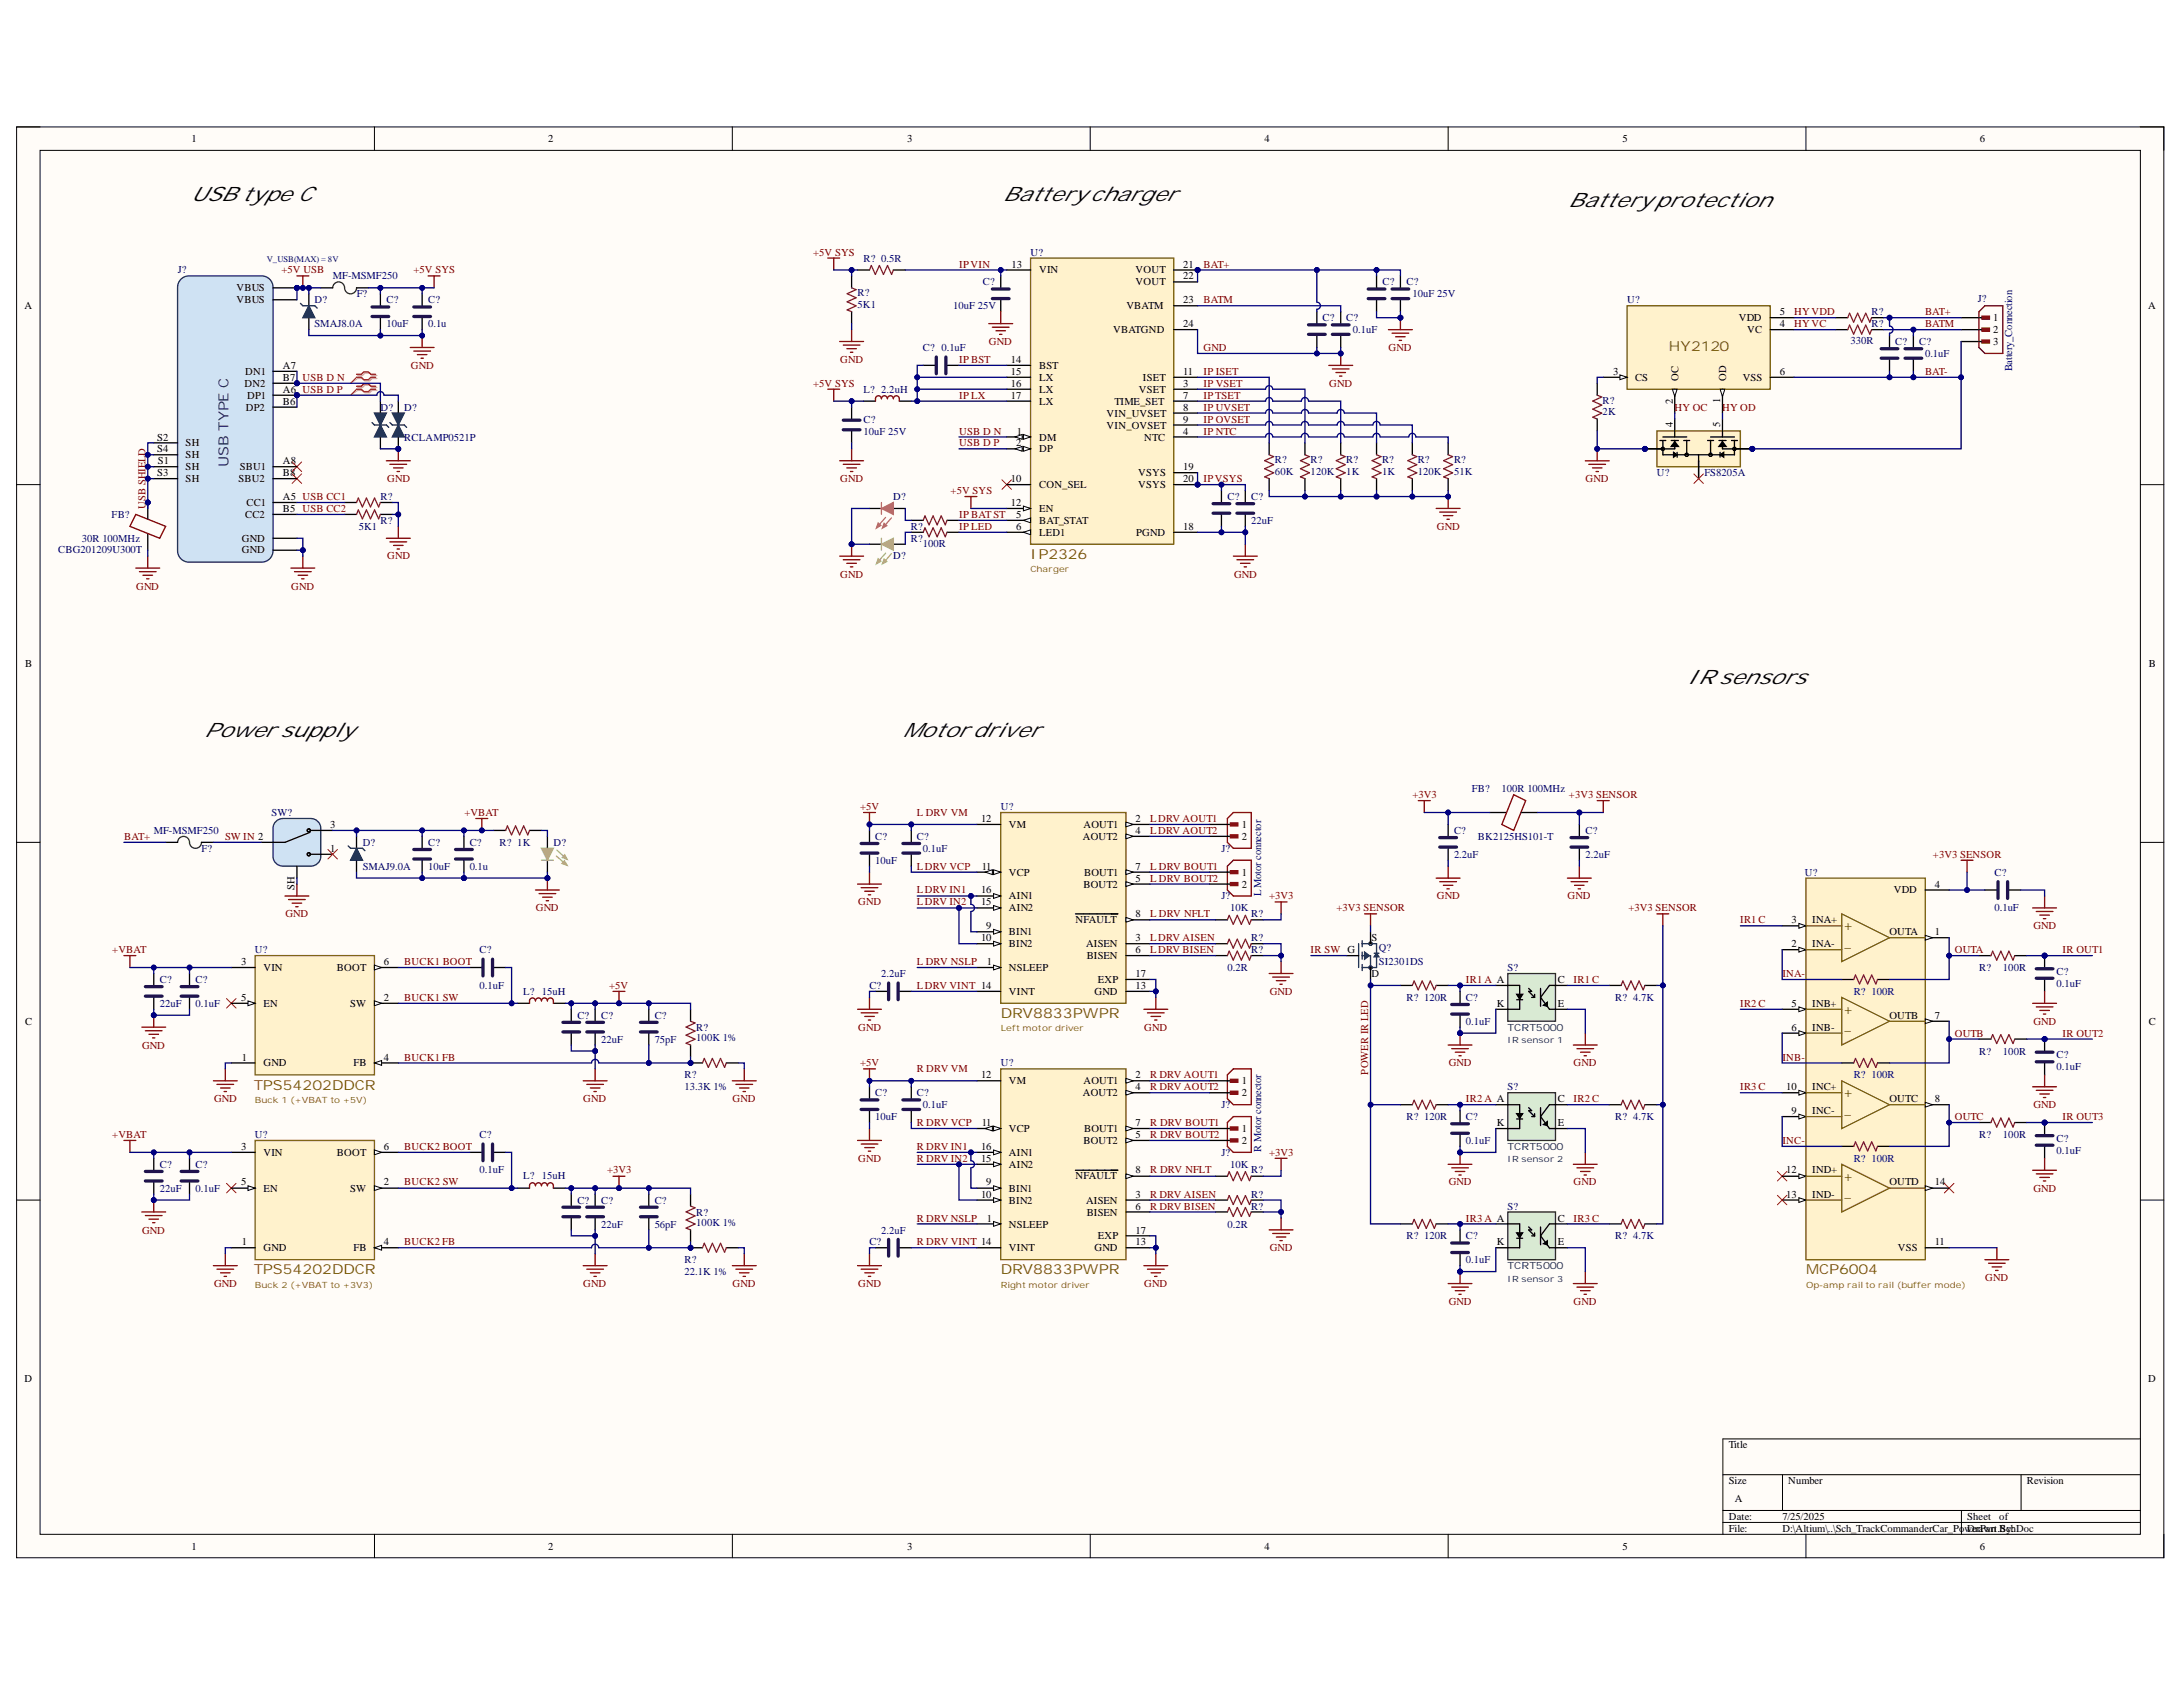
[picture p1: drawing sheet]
<svg xmlns="http://www.w3.org/2000/svg" width="279mm" height="216mm" viewBox="0 0 279 216" stroke-linecap="round" stroke-linejoin="round" font-family="sans-serif">
<defs><g id="words">
<g font-size="2.5">
<text x="24.4" y="25.7">USB type C</text>
<text x="128.3" y="25.7">Battery charger</text>
<text x="200.7" y="26.5">Battery protection</text>
<text x="215.9" y="87.5">IR sensors</text>
<text x="26.1" y="94.3">Power supply</text>
<text x="115.5" y="94.3">Motor driver</text>
</g>
<g font-size="1.8" fill="#7f6000">
<text x="213.6" y="45">HY2120</text>
<text x="131.9" y="71.6">IP2326</text>
<text x="128.1" y="130.3">DRV8833PWPR</text>
<text x="32.5" y="139.4">TPS54202DDCR</text>
<text x="32.5" y="163.1">TPS54202DDCR</text>
<text x="128.1" y="163.1">DRV8833PWPR</text>
<text x="231.2" y="163.1">MCP6004</text>
</g>
<text font-size="1.8" fill="#073763" x="29.3" y="59.8" transform="rotate(-90 29.3 59.8)">USB TYPE C</text>
<g font-size="1.7" fill="#7f6000">
<text x="236.1" y="119">+</text>
<text x="236.1" y="121.2">_</text>
<text x="236.1" y="129.7">+</text>
<text x="236.1" y="131.8">_</text>
<text x="236.1" y="140.4">+</text>
<text x="236.1" y="142.6">_</text>
<text x="236.1" y="151.1">+</text>
<text x="236.1" y="153.2">_</text>
</g>
<g font-size="1.4">
<text x="24.5" y="18.2">1</text>
<text x="70.2" y="18.2">2</text>
<text x="116.1" y="18.2">3</text>
<text x="161.8" y="18.2">4</text>
<text x="207.7" y="18.2">5</text>
<text x="253.4" y="18.2">6</text>
<text x="129.4" y="34.2">13</text>
<text x="133" y="35">VIN</text>
<text x="145.3" y="35">VOUT</text>
<text x="151.4" y="35.8">22</text>
<text x="151.4" y="34.2">21</text>
<text x="3.1" y="39.6">A</text>
<text x="30.3" y="37.3">VBUS</text>
<text x="30.3" y="38.8">VBUS</text>
<text x="144.2" y="39.6">VBATM</text>
<text x="145.3" y="36.5">VOUT</text>
<text x="151.4" y="41.8">24</text>
<text x="151.4" y="38.8">23</text>
<text x="222.5" y="41.1">VDD</text>
<text x="227.8" y="40.3">5</text>
<text x="227.8" y="41.8">4</text>
<text x="255.1" y="41.1">1</text>
<text x="275" y="39.6">A</text>
<text x="36.2" y="47.2">A7</text>
<text x="129.4" y="46.4">14</text>
<text x="133" y="47.2">BST</text>
<text x="142.5" y="42.6">VBATGND</text>
<text x="223.6" y="42.6">VC</text>
<text x="255.1" y="42.6">2</text>
<text x="255.1" y="44.1">3</text>
<text x="31.3" y="49.5">DN2</text>
<text x="31.4" y="48">DN1</text>
<text x="31.5" y="52.6">DP2</text>
<text x="31.6" y="51.1">DP1</text>
<text x="36.2" y="50.3">A6 USB D P</text>
<text x="36.2" y="48.8">B7 USB D N</text>
<text x="36.2" y="51.8">B6</text>
<text x="129.4" y="51.1">17</text>
<text x="129.4" y="49.5">16</text>
<text x="129.4" y="48">15</text>
<text x="133" y="51.8">LX</text>
<text x="133" y="50.3">LX</text>
<text x="133" y="48.8">LX</text>
<text x="141.6" y="53.3">VIN_UVSET</text>
<text x="142.6" y="51.8">TIME_SET</text>
<text x="145.8" y="50.3">VSET</text>
<text x="146.3" y="48.8">ISET</text>
<text x="151.4" y="52.6">8</text>
<text x="151.4" y="51.1">7</text>
<text x="151.4" y="49.5">3</text>
<text x="151.4" y="48">11</text>
<text x="206.5" y="48">3</text>
<text x="209.3" y="48.8">CS</text>
<text x="214.1" y="51.6" transform="rotate(-90 214.1 51.6)">2</text>
<text x="214.8" y="48.8" transform="rotate(-90 214.8 48.8)">OC</text>
<text x="220.2" y="51.6" transform="rotate(-90 220.2 51.6)">1</text>
<text x="220.9" y="48.8" transform="rotate(-90 220.9 48.8)">OD</text>
<text x="223" y="48.8">VSS</text>
<text x="227.8" y="48">6</text>
<text x="20.1" y="56.4">S2</text>
<text x="20.1" y="57.9">S4</text>
<text x="20.2" y="59.4">S1</text>
<text x="23.8" y="57.1">SH</text>
<text x="23.8" y="58.7">SH</text>
<text x="36.2" y="59.4">A8</text>
<text x="130" y="57.1">2</text>
<text x="130.1" y="55.6">1</text>
<text x="133" y="57.9">DP</text>
<text x="133" y="56.4">DM</text>
<text x="141.6" y="54.9">VIN_OVSET</text>
<text x="146.4" y="56.4">NTC</text>
<text x="151.4" y="54.1">9</text>
<text x="151.4" y="55.6">4</text>
<text x="214.1" y="54.7" transform="rotate(-90 214.1 54.7)">4</text>
<text x="220.2" y="54.7" transform="rotate(-90 220.2 54.7)">5</text>
<text x="20.1" y="60.9">S3</text>
<text x="23.8" y="60.2">SH</text>
<text x="23.8" y="61.7">SH</text>
<text x="30.5" y="61.7">SBU2</text>
<text x="30.7" y="60.2">SBU1</text>
<text x="31.5" y="64.7">CC1</text>
<text x="36.2" y="64">A5 USB CC1</text>
<text x="36.2" y="65.5">B5 USB CC2</text>
<text x="36.2" y="60.9">B8</text>
<text x="129.4" y="61.7">10</text>
<text x="129.4" y="64.7">12</text>
<text x="133" y="62.5">CON_SEL</text>
<text x="133" y="65.5">EN</text>
<text x="145.7" y="62.5">VSYS</text>
<text x="145.7" y="60.9">VSYS</text>
<text x="151.4" y="61.7">20</text>
<text x="151.4" y="60.2">19</text>
<text x="30.9" y="69.3">GND</text>
<text x="30.9" y="70.8">GND</text>
<text x="31.4" y="66.3">CC2</text>
<text x="130" y="66.3">5</text>
<text x="130" y="67.8">6</text>
<text x="133" y="67">BAT_STAT</text>
<text x="133" y="68.5">LED1</text>
<text x="145.4" y="68.5">PGND</text>
<text x="151.4" y="67.8">18</text>
<text x="3.2" y="85.4">B</text>
<text x="275" y="85.4">B</text>
<text x="42.3" y="106">3</text>
<text x="125.6" y="105.2">12</text>
<text x="129.1" y="106">VM</text>
<text x="138.6" y="107.5">AOUT2</text>
<text x="138.7" y="106">AOUT1</text>
<text x="145.3" y="105.2">2</text>
<text x="145.3" y="106.7">4</text>
<text x="159" y="106">1</text>
<text x="159" y="107.5">2</text>
<text x="37.7" y="113.8" transform="rotate(-90 37.7 113.8)">SH</text>
<text x="42.3" y="109">1</text>
<text x="125.6" y="111.3">11</text>
<text x="129.1" y="112.1">VCP</text>
<text x="138.7" y="113.6">BOUT2</text>
<text x="138.7" y="112.1">BOUT1</text>
<text x="145.3" y="111.3">7</text>
<text x="145.3" y="112.8">5</text>
<text x="159" y="112.1">1</text>
<text x="159" y="113.6">2</text>
<text x="247.7" y="113.6">4</text>
<text x="125.6" y="114.3">16</text>
<text x="125.6" y="115.9">15</text>
<text x="126.2" y="118.9">9</text>
<text x="129.1" y="115.1">AIN1</text>
<text x="129.1" y="116.6">AIN2</text>
<text x="129.1" y="119.7">BIN1</text>
<text x="137.6" y="118.1">NFAULT</text>
<text x="145.3" y="117.4">8</text>
<text x="229.3" y="118.1">3</text>
<text x="231.9" y="118.1">INA+</text>
<text x="241.8" y="119.7">OUTA</text>
<text x="242.4" y="114.3">VDD</text>
<text x="247.7" y="119.7">1</text>
<text x="30.9" y="123.5">3</text>
<text x="33.7" y="124.2">VIN</text>
<text x="43.1" y="124.2">BOOT</text>
<text x="49.1" y="123.5">6</text>
<text x="125.6" y="120.4">10</text>
<text x="126.3" y="123.5">1</text>
<text x="129.1" y="124.2">NSLEEP</text>
<text x="129.1" y="121.2">BIN2</text>
<text x="139" y="121.2">AISEN</text>
<text x="139.1" y="122.7">BISEN</text>
<text x="140.5" y="125.8">EXP</text>
<text x="145.3" y="120.4">3</text>
<text x="145.3" y="122">6</text>
<text x="145.3" y="125">17</text>
<text x="175.5" y="120.4">S</text>
<text x="175.5" y="125">D</text>
<text x="199.4" y="125.8">C</text>
<text x="229.3" y="121.2">2</text>
<text x="231.9" y="121.2">INA-</text>
<text x="3.2" y="131.2">C</text>
<text x="30.9" y="128.1">5</text>
<text x="33.7" y="128.9">EN</text>
<text x="44.8" y="128.9">SW</text>
<text x="49.1" y="128.1">2</text>
<text x="129.1" y="127.4">VINT</text>
<text x="140.1" y="127.4">GND</text>
<text x="145.3" y="126.6">13</text>
<text x="191.6" y="128.9">K</text>
<text x="199.4" y="128.9">E</text>
<text x="229.3" y="128.9">5</text>
<text x="229.3" y="131.9">6</text>
<text x="231.9" y="128.9">INB+</text>
<text x="231.9" y="131.9">INB-</text>
<text x="241.8" y="130.4">OUTB</text>
<text x="247.7" y="130.4">7</text>
<text x="275" y="131.2">C</text>
<text x="30.9" y="135.7">1</text>
<text x="33.7" y="136.5">GND</text>
<text x="45.2" y="136.5">FB</text>
<text x="49.1" y="135.7">4</text>
<text x="125.6" y="138">12</text>
<text x="129.1" y="138.8">VM</text>
<text x="138.6" y="140.3">AOUT2</text>
<text x="138.7" y="138.8">AOUT1</text>
<text x="145.3" y="138">2</text>
<text x="145.3" y="139.5">4</text>
<text x="159" y="138.8">1</text>
<text x="159" y="140.3">2</text>
<text x="199.4" y="141.1">C</text>
<text x="228.6" y="139.5">10</text>
<text x="229.3" y="142.6">9</text>
<text x="231.9" y="139.5">INC+</text>
<text x="231.9" y="142.6">INC-</text>
<text x="241.8" y="141.1">OUTC</text>
<text x="247.7" y="141.1">8</text>
<text x="30.9" y="147.1">3</text>
<text x="33.7" y="147.9">VIN</text>
<text x="43.1" y="147.9">BOOT</text>
<text x="49.1" y="147.1">6</text>
<text x="125.6" y="147.1">16</text>
<text x="125.6" y="148.7">15</text>
<text x="125.6" y="144.1">11</text>
<text x="129.1" y="144.9">VCP</text>
<text x="129.1" y="147.9">AIN1</text>
<text x="129.1" y="149.4">AIN2</text>
<text x="138.7" y="146.4">BOUT2</text>
<text x="138.7" y="144.9">BOUT1</text>
<text x="145.3" y="144.1">7</text>
<text x="145.3" y="145.6">5</text>
<text x="159" y="144.9">1</text>
<text x="159" y="146.4">2</text>
<text x="191.6" y="144.1">K</text>
<text x="199.4" y="144.1">E</text>
<text x="30.9" y="151.7">5</text>
<text x="33.7" y="152.5">EN</text>
<text x="44.8" y="152.5">SW</text>
<text x="49.1" y="151.7">2</text>
<text x="125.6" y="153.3">10</text>
<text x="126.2" y="151.7">9</text>
<text x="129.1" y="152.5">BIN1</text>
<text x="129.1" y="154.1">BIN2</text>
<text x="137.6" y="150.9">NFAULT</text>
<text x="139" y="154.1">AISEN</text>
<text x="139.1" y="155.6">BISEN</text>
<text x="145.3" y="150.2">8</text>
<text x="145.3" y="153.3">3</text>
<text x="145.3" y="154.8">6</text>
<text x="228.6" y="150.2">12</text>
<text x="228.6" y="153.3">13</text>
<text x="231.9" y="150.2">IND+</text>
<text x="231.9" y="153.3">IND-</text>
<text x="241.8" y="151.7">OUTD</text>
<text x="247.7" y="151.7">14</text>
<text x="30.9" y="159.4">1</text>
<text x="33.7" y="160.1">GND</text>
<text x="45.2" y="160.1">FB</text>
<text x="49.1" y="159.4">4</text>
<text x="126.3" y="156.3">1</text>
<text x="129.1" y="160.1">VINT</text>
<text x="129.1" y="157.1">NSLEEP</text>
<text x="140.1" y="160.1">GND</text>
<text x="140.5" y="158.6">EXP</text>
<text x="145.3" y="157.9">17</text>
<text x="145.3" y="159.4">13</text>
<text x="191.6" y="159.4">K</text>
<text x="199.4" y="156.3">C</text>
<text x="199.4" y="159.4">E</text>
<text x="242.9" y="160.1">VSS</text>
<text x="247.7" y="159.4">11</text>
<text x="3.1" y="176.9">D</text>
<text x="275" y="176.9">D</text>
<text x="221.3" y="185.3">Title</text>
<text x="221.3" y="190">Size</text>
<text x="228.9" y="190">Number</text>
<text x="259.4" y="190">Revision</text>
<text x="221.3" y="194.5">Date:</text>
<text x="221.3" y="196.1">File:</text>
<text x="222" y="192.3">A</text>
<text x="228.1" y="194.5">7/25/2025</text>
<text x="228.1" y="196.1">D:\Altium\..\Sch_TrackCommanderCar_PowerPart.SchDoc</text>
<text x="251.8" y="194.5">Sheet</text>
<text x="251.8" y="196.1">Drawn By:</text>
<text x="255.9" y="194.5">of</text>
<text x="24.5" y="198.3">1</text>
<text x="70.2" y="198.3">2</text>
<text x="116.1" y="198.3">3</text>
<text x="161.8" y="198.3">4</text>
<text x="207.7" y="198.3">5</text>
<text x="253.4" y="198.3">6</text>
</g>
<g font-size="1.4" fill="#000080">
<text x="22.7" y="35">J?</text>
<text x="42.6" y="35.8">MF-MSMF250</text>
<text x="110.5" y="33.5">R? 0.5R</text>
<text x="131.9" y="32.7">U?</text>
<text x="40.2" y="38.8">D?</text>
<text x="40.2" y="41.8">SMAJ8.0A</text>
<text x="45.7" y="38">F?</text>
<text x="49.5" y="38.8">C?</text>
<text x="49.5" y="41.8">10uF</text>
<text x="54.8" y="38.8">C?</text>
<text x="54.8" y="41.8">0.1u</text>
<text x="109.7" y="37.9">R?</text>
<text x="109.7" y="39.4">5K1</text>
<text x="122" y="39.6">10uF 25V</text>
<text x="125.8" y="36.5">C?</text>
<text x="169.3" y="41.1">C?</text>
<text x="172.3" y="41.1">C?</text>
<text x="177" y="36.5">C?</text>
<text x="180" y="36.5">C?</text>
<text x="180.8" y="38">10uF 25V</text>
<text x="208.3" y="38.8">U?</text>
<text x="239.5" y="40.3">R?</text>
<text x="239.5" y="41.8">R?</text>
<text x="253.1" y="38.6">J?</text>
<text x="118.1" y="44.9">C? 0.1uF</text>
<text x="173.2" y="42.6">0.1uF</text>
<text x="236.8" y="44">330R</text>
<text x="242.6" y="44.1">C?</text>
<text x="245.6" y="44.1">C?</text>
<text x="246.4" y="45.6">0.1uF</text>
<text x="257.5" y="47.5" transform="rotate(-90 257.5 47.5)">Battery_Connection</text>
<text x="48.7" y="52.6">D?</text>
<text x="51.7" y="52.6">D?</text>
<text x="110.5" y="50.3">L? 2.2uH</text>
<text x="205.1" y="51.6">R?</text>
<text x="205.1" y="53.2">2K</text>
<text x="51.7" y="56.4">RCLAMP0521P</text>
<text x="110.5" y="54.1">C?</text>
<text x="110.5" y="55.6">10uF 25V</text>
<text x="163.2" y="59.2">R?</text>
<text x="167.7" y="59.2">R?</text>
<text x="172.3" y="59.2">R?</text>
<text x="176.9" y="59.2">R?</text>
<text x="181.4" y="59.2">R?</text>
<text x="186.1" y="59.2">R?</text>
<text x="48.7" y="64">R?</text>
<text x="114.3" y="64">D?</text>
<text x="157.1" y="64">C?</text>
<text x="160.1" y="64">C?</text>
<text x="163.2" y="60.8">60K</text>
<text x="167.7" y="60.8">120K</text>
<text x="172.3" y="60.8">1K</text>
<text x="176.9" y="60.8">1K</text>
<text x="181.4" y="60.8">120K</text>
<text x="186.1" y="60.8">51K</text>
<text x="212.1" y="60.9">U?</text>
<text x="218.1" y="60.9">FS8205A</text>
<text x="7.4" y="70.8">CBG201209U300T</text>
<text x="10.5" y="69.3">30R 100MHz</text>
<text x="14.3" y="66.3">FB?</text>
<text x="45.9" y="67.8">5K1</text>
<text x="48.7" y="67">R?</text>
<text x="114.3" y="71.6">D?</text>
<text x="116.6" y="69.3">R?</text>
<text x="116.6" y="67.8">R?</text>
<text x="118.1" y="70.1">100R</text>
<text x="160.1" y="67">22uF</text>
<text x="188.4" y="101.4">FB?</text>
<text x="192.2" y="101.4">100R 100MHz</text>
<text x="19.7" y="106.7">MF-MSMF250</text>
<text x="34.8" y="104.5">SW?</text>
<text x="112" y="107.5">C?</text>
<text x="117.4" y="107.5">C?</text>
<text x="128.1" y="103.7">U?</text>
<text x="186.1" y="106.7">C?</text>
<text x="189.1" y="107.5">BK2125HS101-T</text>
<text x="202.9" y="106.7">C?</text>
<text x="25.8" y="109">F?</text>
<text x="46.4" y="108.3">D?</text>
<text x="46.4" y="111.3">SMAJ9.0A</text>
<text x="54.8" y="108.3">C?</text>
<text x="54.8" y="111.3">10uF</text>
<text x="60.1" y="108.3">C?</text>
<text x="60.1" y="111.3">0.1u</text>
<text x="63.9" y="108.3">R? 1K</text>
<text x="70.9" y="108.3">D?</text>
<text x="112" y="110.5">10uF</text>
<text x="118.1" y="109">0.1uF</text>
<text x="156.3" y="109">J?</text>
<text x="186.1" y="109.8">2.2uF</text>
<text x="202.9" y="109.8">2.2uF</text>
<text x="231" y="112.1">U?</text>
<text x="255.3" y="112.1">C?</text>
<text x="156.3" y="115.1">J?</text>
<text x="157.4" y="116.6">10K</text>
<text x="160.1" y="117.4">R?</text>
<text x="161.4" y="114.7" transform="rotate(-90 161.4 114.7)">LMotor connector</text>
<text x="255.3" y="116.6">0.1uF</text>
<text x="20.5" y="125.8">C?</text>
<text x="25" y="125.8">C?</text>
<text x="32.6" y="122">U?</text>
<text x="61.4" y="122">C?</text>
<text x="112.8" y="125">2.2uF</text>
<text x="157.1" y="124.2">0.2R</text>
<text x="160.1" y="120.4">R?</text>
<text x="160.1" y="122">R?</text>
<text x="176.5" y="121.7">Q?</text>
<text x="176.5" y="123.5">SI2301DS</text>
<text x="192.9" y="124.2">S?</text>
<text x="253.3" y="124.2">R?</text>
<text x="256.4" y="124.2">100R</text>
<text x="263.2" y="124.7">C?</text>
<text x="20.5" y="128.9">22uF</text>
<text x="25" y="128.9">0.1uF</text>
<text x="61.4" y="126.6">0.1uF</text>
<text x="67" y="127.4">L? 15uH</text>
<text x="73.9" y="130.4">C?</text>
<text x="76.9" y="130.4">C?</text>
<text x="83.8" y="130.4">C?</text>
<text x="89.1" y="131.9">R?</text>
<text x="111.3" y="126.6">C?</text>
<text x="180" y="128.1">R? 120R</text>
<text x="187.6" y="128.1">C?</text>
<text x="187.6" y="131.2">0.1uF</text>
<text x="206.7" y="128.1">R? 4.7K</text>
<text x="237.3" y="127.4">R? 100R</text>
<text x="263.2" y="126.3">0.1uF</text>
<text x="76.9" y="133.4">22uF</text>
<text x="83.8" y="133.4">75pF</text>
<text x="89.1" y="133.3">100K 1%</text>
<text x="128.1" y="136.5">U?</text>
<text x="253.3" y="135">R?</text>
<text x="256.4" y="135">100R</text>
<text x="263.2" y="135.4">C?</text>
<text x="263.2" y="136.9">0.1uF</text>
<text x="87.6" y="138">R?</text>
<text x="87.6" y="139.5">13.3K 1%</text>
<text x="112" y="140.3">C?</text>
<text x="112" y="143.3">10uF</text>
<text x="117.4" y="140.3">C?</text>
<text x="118.1" y="141.8">0.1uF</text>
<text x="156.3" y="141.8">J?</text>
<text x="180" y="143.3">R? 120R</text>
<text x="187.6" y="143.3">C?</text>
<text x="192.9" y="139.5">S?</text>
<text x="206.7" y="143.3">R? 4.7K</text>
<text x="237.3" y="138">R? 100R</text>
<text x="20.5" y="149.4">C?</text>
<text x="25" y="149.4">C?</text>
<text x="32.6" y="145.6">U?</text>
<text x="61.4" y="145.6">C?</text>
<text x="156.3" y="147.9">J?</text>
<text x="157.4" y="149.4">10K</text>
<text x="161.4" y="147.5" transform="rotate(-90 161.4 147.5)">R Motor connector</text>
<text x="187.6" y="146.4">0.1uF</text>
<text x="237.3" y="148.7">R? 100R</text>
<text x="253.3" y="145.6">R?</text>
<text x="256.4" y="145.6">100R</text>
<text x="263.2" y="146.1">C?</text>
<text x="263.2" y="147.6">0.1uF</text>
<text x="20.5" y="152.5">22uF</text>
<text x="25" y="152.5">0.1uF</text>
<text x="61.4" y="150.2">0.1uF</text>
<text x="67" y="150.9">L? 15uH</text>
<text x="73.9" y="154.1">C?</text>
<text x="76.9" y="154.1">C?</text>
<text x="83.8" y="154.1">C?</text>
<text x="89.1" y="155.6">R?</text>
<text x="160.1" y="153.3">R?</text>
<text x="160.1" y="154.8">R?</text>
<text x="160.1" y="150.2">R?</text>
<text x="192.9" y="154.8">S?</text>
<text x="76.9" y="157.1">22uF</text>
<text x="83.8" y="157.1">56pF</text>
<text x="87.6" y="161.7">R?</text>
<text x="89.1" y="156.9">100K 1%</text>
<text x="111.3" y="159.4">C?</text>
<text x="112.8" y="157.9">2.2uF</text>
<text x="157.1" y="157.1">0.2R</text>
<text x="180" y="158.6">R? 120R</text>
<text x="187.6" y="158.6">C?</text>
<text x="187.6" y="161.7">0.1uF</text>
<text x="206.7" y="158.6">R? 4.7K</text>
<text x="87.6" y="163.2">22.1K 1%</text>
</g>
<g font-size="1.4" fill="#800000">
<text x="36" y="35">+5V USB</text>
<text x="52.9" y="35">+5V SYS</text>
<text x="104.1" y="32.7">+5V SYS</text>
<text x="122.8" y="34.2">IPVIN</text>
<text x="154.1" y="34.2">BAT+</text>
<text x="154.1" y="38.8">BATM</text>
<text x="229.6" y="40.3">HYVDD</text>
<text x="229.6" y="41.8">HYVC</text>
<text x="246.4" y="40.3">BAT+</text>
<text x="246.4" y="41.8">BATM</text>
<text x="52.6" y="47.2">GND</text>
<text x="107.5" y="46.4">GND</text>
<text x="122.8" y="46.4">IP BST</text>
<text x="126.6" y="44.1">GND</text>
<text x="154.1" y="44.9">GND</text>
<text x="177.7" y="44.9">GND</text>
<text x="104.1" y="49.5">+5V SYS</text>
<text x="122.8" y="51.1">IP LX</text>
<text x="154.1" y="48">IP ISET</text>
<text x="154.1" y="49.5">IP VSET</text>
<text x="154.1" y="51.1">IP TSET</text>
<text x="154.1" y="52.6">IP UVSET</text>
<text x="170.1" y="49.5">GND</text>
<text x="214.3" y="52.6">HY OC</text>
<text x="220.4" y="52.6">HY OD</text>
<text x="246.4" y="48">BAT-</text>
<text x="122.8" y="55.6">USB D N</text>
<text x="122.8" y="57.1">USB D P</text>
<text x="154.1" y="54.1">IP OVSET</text>
<text x="154.1" y="55.6">IP NTC</text>
<text x="18.6" y="65.1" transform="rotate(-90 18.6 65.1)">USB SHIELD</text>
<text x="49.5" y="61.7">GND</text>
<text x="107.5" y="61.7">GND</text>
<text x="121.7" y="63.2">+5V SYS</text>
<text x="154.1" y="61.7">IPVSYS</text>
<text x="202.9" y="61.7">GND</text>
<text x="49.5" y="71.6">GND</text>
<text x="122.8" y="66.3">IP BAT ST</text>
<text x="122.8" y="67.8">IP LED</text>
<text x="183.9" y="67.8">GND</text>
<text x="17.4" y="75.5">GND</text>
<text x="37.3" y="75.5">GND</text>
<text x="107.5" y="74">GND</text>
<text x="157.9" y="74">GND</text>
<text x="15.9" y="107.5">BAT+</text>
<text x="28.8" y="107.5">SW IN 2</text>
<text x="59.4" y="104.5">+VBAT</text>
<text x="110.1" y="103.7">+5V</text>
<text x="117.4" y="104.5">L DRV VM</text>
<text x="147.2" y="105.2">LDRV AOUT1</text>
<text x="147.2" y="106.7">LDRV AOUT2</text>
<text x="180.8" y="102.2">+3V3</text>
<text x="200.8" y="102.2">+3V3 SENSOR</text>
<text x="117.4" y="111.3">LDRV VCP</text>
<text x="147.2" y="111.3">L DRV BOUT1</text>
<text x="147.2" y="112.8">L DRV BOUT2</text>
<text x="247.4" y="109.8">+3V3 SENSOR</text>
<text x="36.5" y="117.4">GND</text>
<text x="68.6" y="116.6">GND</text>
<text x="109.8" y="115.9">GND</text>
<text x="117.4" y="114.3">LDRV IN1</text>
<text x="117.4" y="115.9">LDRV IN2</text>
<text x="147.2" y="117.4">L DRV NFLT</text>
<text x="162.4" y="115.1">+3V3</text>
<text x="171" y="116.6">+3V3 SENSOR</text>
<text x="183.9" y="115.1">GND</text>
<text x="200.6" y="115.1">GND</text>
<text x="208.4" y="116.6">+3V3 SENSOR</text>
<text x="222.7" y="118.1">IR1 C</text>
<text x="260.2" y="118.9">GND</text>
<text x="14.4" y="122">+VBAT</text>
<text x="51.7" y="123.5">BUCK1 BOOT</text>
<text x="117.4" y="123.5">L DRV NSLP</text>
<text x="147.2" y="120.4">LDRV AISEN</text>
<text x="147.2" y="122">LDRV BISEN</text>
<text x="167.7" y="122">IR SW G</text>
<text x="187.6" y="125.8">IR1 A A</text>
<text x="201.4" y="125.8">IR1 C</text>
<text x="228.1" y="125">INA-</text>
<text x="250.2" y="122">OUTA</text>
<text x="264" y="122">IR OUT1</text>
<text x="51.7" y="128.1">BUCK1 SW</text>
<text x="78" y="126.6">+5V</text>
<text x="109.8" y="131.9">GND</text>
<text x="117.4" y="126.6">LDRV VINT 14</text>
<text x="146.4" y="131.9">GND</text>
<text x="162.5" y="127.4">GND</text>
<text x="222.7" y="128.9">IR2 C</text>
<text x="260.2" y="131.2">GND</text>
<text x="18.2" y="134.2">GND</text>
<text x="51.7" y="135.7">BUCK1 FB</text>
<text x="110.1" y="136.5">+5V</text>
<text x="117.4" y="137.2">R DRV VM</text>
<text x="175.1" y="137.6" transform="rotate(-90 175.1 137.6)">POWER IR LED</text>
<text x="185.4" y="136.5">GND</text>
<text x="201.4" y="136.5">GND</text>
<text x="228.1" y="135.7">INB-</text>
<text x="250.2" y="132.7">OUTB</text>
<text x="264" y="132.7">IR OUT2</text>
<text x="27.4" y="141.1">GND</text>
<text x="74.7" y="141.1">GND</text>
<text x="93.8" y="141.1">GND</text>
<text x="147.2" y="138">R DRV AOUT1</text>
<text x="147.2" y="139.5">R DRV AOUT2</text>
<text x="187.6" y="141.1">IR2 A A</text>
<text x="201.4" y="141.1">IR2 C</text>
<text x="222.7" y="139.5">IR3 C</text>
<text x="250.2" y="143.3">OUTC</text>
<text x="260.2" y="141.8">GND</text>
<text x="264" y="143.3">IR OUT3</text>
<text x="14.4" y="145.6">+VBAT</text>
<text x="51.7" y="147.1">BUCK2 BOOT</text>
<text x="109.8" y="148.7">GND</text>
<text x="117.4" y="144.1">R DRV VCP</text>
<text x="117.4" y="147.1">R DRV IN1</text>
<text x="117.4" y="148.7">R DRV IN2</text>
<text x="147.2" y="144.1">R DRV BOUT1</text>
<text x="147.2" y="145.6">R DRV BOUT2</text>
<text x="162.4" y="147.9">+3V3</text>
<text x="228.1" y="146.4">INC-</text>
<text x="51.7" y="151.7">BUCK2 SW</text>
<text x="77.7" y="150.2">+3V3</text>
<text x="147.2" y="150.2">R DRV NFLT</text>
<text x="147.2" y="153.3">R DRV AISEN</text>
<text x="147.2" y="154.8">R DRV BISEN</text>
<text x="185.4" y="151.7">GND</text>
<text x="201.4" y="151.7">GND</text>
<text x="260.2" y="152.5">GND</text>
<text x="18.2" y="157.9">GND</text>
<text x="51.7" y="159.4">BUCK2 FB</text>
<text x="117.4" y="156.3">R DRV NSLP</text>
<text x="117.4" y="159.4">R DRV VINT 14</text>
<text x="162.5" y="160.1">GND</text>
<text x="187.6" y="156.3">IR3 A A</text>
<text x="201.4" y="156.3">IR3 C</text>
<text x="27.4" y="164.7">GND</text>
<text x="74.7" y="164.7">GND</text>
<text x="93.8" y="164.7">GND</text>
<text x="109.8" y="164.7">GND</text>
<text x="146.4" y="164.7">GND</text>
<text x="185.4" y="167">GND</text>
<text x="201.4" y="167">GND</text>
<text x="254.1" y="164">GND</text>
</g>
<g font-size="1.3" fill="#0c343d">
<text x="192.9" y="131.9">TCRT5000</text>
<text x="192.9" y="147.2">TCRT5000</text>
<text x="192.9" y="162.4">TCRT5000</text>
</g>
<text font-size="1.1" fill="#000080" x="34.2" y="33.6">V_USB(MAX) = 8V</text>
<g font-size="1.1" fill="#7f6000">
<text x="131.9" y="73.2">Charger</text>
<text x="128.1" y="131.9">Left motor driver</text>
<text x="32.6" y="141.1">Buck 1 (+VBAT to +5V)</text>
<text x="32.6" y="164.8">Buck 2 (+VBAT to +3V3)</text>
<text x="128.1" y="164.8">Right motor driver</text>
<text x="231.2" y="164.8">Op-amp rail to rail (buffer mode)</text>
</g>
<g font-size="1.1" fill="#0c343d">
<text x="192.9" y="133.5">IR sensor 1</text>
<text x="192.9" y="148.7">IR sensor 2</text>
<text x="192.9" y="164">IR sensor 3</text>
</g>
</g></defs>
<path d="M2.1 16.2h274.8v183.2h-274.8z" fill-rule="evenodd" fill="#fffcf8"/>
<path d="M2.1 16.2h274.8v183.2h-274.8z" fill="none" stroke="#000" stroke-width=".13"/>
<path d="M5.1 19.2h268.8v177.2h-268.8z" fill-rule="evenodd" fill="#fffcf8"/>
<g fill="none" stroke="#000" stroke-width=".13">
<path d="M2.1 16.2h3M5.1 19.2h268.8v177.2h-268.8zM47.9 16.2v3M93.7 16.2v3M139.5 16.2v3M185.3 16.2v3M231.1 16.2v3M273.9 16.2h3v3M2.1 62h3M273.9 62h3M2.1 107.8h3M273.9 107.8h3"/>
<path d="M2.1 153.6h3M273.9 153.6h3M47.9 196.4v3M93.7 196.4v3M139.5 196.4v3M185.3 196.4v3M220.5 188.7h53.4M220.5 193.3h53.4M220.5 194.8h53.4M228.1 188.7v4.6M231.1 196.4v3M251 193.3v3.1"/>
<path d="M258.7 188.7v4.6M273.9 184.1h-53.4v12.3M276.9 196.4v3"/>
</g>
<path d="M38 35.3h1.5M38.8 35.3v1.5M37.2 72.7h3.1M37.7 73.2h2.1M38.2 73.6h1.2M38.6 74.1h.3M38.8 71.2v1.5" fill="none" stroke="#800000" stroke-width=".17"/>
<circle cx="38.8" cy="36.8" r=".31" fill="#000080"/>
<circle cx="38.8" cy="36.8" r=".31" fill="none" stroke="#000080" stroke-width=".13"/>
<path d="M42.6 36.8a.76 .76 0 0 1 .7-.7 .76 .76 0 0 1 .8 .7 .77 .77 0 0 0 .8 .8 .77 .77 0 0 0 .7-.8" fill="none" stroke="#274e13" stroke-width=".17"/>
<path d="M41.1 36.8h1.5M45.6 36.8h1.6" fill="none" stroke="#000" stroke-width=".17"/>
<path d="M52.5 44.5h3.1M53 44.9h2.1M53.4 45.4h1.2M53.9 45.8h.3M54 42.9v1.6" fill="none" stroke="#800000" stroke-width=".17"/>
<circle cx="54" cy="42.9" r=".3" fill="#000080"/>
<circle cx="54" cy="42.9" r=".3" fill="none" stroke="#000080" stroke-width=".13"/>
<path d="M39.5 37.6v1.5M39.5 40.7v1.5" fill="none" stroke="#000" stroke-width=".17"/>
<path d="M38.5 38.8l.3 .3h1.5l.3 .3" fill="none" stroke="#0c343d" stroke-width=".17"/>
<path d="M39.5 39.1l.8 1.6h-1.5z" fill="#0c343d"/>
<path d="M39.5 39.1l.8 1.6h-1.5zM47.6 54.1l.3 .3h1.6l.3 .3" fill="none" stroke="#0c343d" stroke-width=".17"/>
<path d="M48.7 51.3v1.6M48.7 55.9v1.5" fill="none" stroke="#000" stroke-width=".17"/>
<path d="M47.9 52.9h1.6l-.8 1.5z" fill="#0c343d"/>
<path d="M47.9 52.9h1.6l-.8 1.5z" fill="none" stroke="#0c343d" stroke-width=".17"/>
<path d="M48.7 54.4l.8 1.5h-1.6z" fill="#0c343d"/>
<path d="M48.7 54.4l.8 1.5h-1.6z" fill="none" stroke="#0c343d" stroke-width=".17"/>
<circle cx="51" cy="57.4" r=".31" fill="#000080"/>
<circle cx="51" cy="57.4" r=".31" fill="none" stroke="#000080" stroke-width=".13"/>
<path d="M49.9 54.1l.3 .3h1.5l.3 .3" fill="none" stroke="#0c343d" stroke-width=".17"/>
<path d="M51 55.9v1.5" fill="none" stroke="#000" stroke-width=".17"/>
<circle cx="51" cy="57.4" r=".31" fill="#000080"/>
<circle cx="51" cy="57.4" r=".31" fill="none" stroke="#000080" stroke-width=".13"/>
<path d="M51 51.3v1.6" fill="none" stroke="#000" stroke-width=".17"/>
<path d="M51 54.4l.7 1.5h-1.5z" fill="#0c343d"/>
<path d="M51 54.4l.7 1.5h-1.5z" fill="none" stroke="#0c343d" stroke-width=".17"/>
<path d="M50.2 52.9h1.5l-.7 1.5z" fill="#0c343d"/>
<path d="M50.2 52.9h1.5l-.7 1.5z" fill="none" stroke="#0c343d" stroke-width=".17"/>
<path d="M49.5 59h3M49.9 59.4h2.1M50.4 59.9h1.2M51 57.4v1.6M50.8 60.3h.3" fill="none" stroke="#800000" stroke-width=".17"/>
<circle cx="51" cy="57.4" r=".31" fill="#000080"/>
<circle cx="51" cy="57.4" r=".31" fill="none" stroke="#000080" stroke-width=".13"/>
<path d="M251 40.7h3M251 42.2h3M251 43.7h3M44.1 64.3h1.5M44.1 65.8h1.5M48.7 64.3h1.5M48.7 65.8h1.5" fill="none" stroke="#000" stroke-width=".17"/>
<path d="M45.6 64.3l.3-.6 .5 1.2 .5-1.2 .5 1.2 .5-1.2 .6 1.2 .2-.6M45.6 65.8l.3-.5 .5 1.1 .5-1.1 .5 1.1 .5-1.1 .6 1.1 .2-.6" fill="none" stroke="#741b47" stroke-width=".17"/>
<path d="M54.8 35.3h1.5M55.6 35.3v1.5M49.5 68.9h3M49.9 69.3h2.1M50.4 69.8h1.2M50.8 70.3h.3M51 67.4v1.5" fill="none" stroke="#800000" stroke-width=".17"/>
<path d="M253.7 40.5h.9v.3h-.9z" fill-rule="evenodd" fill="#5b0f00"/>
<path d="M253.7 40.5h.9v.3h-.9z" fill="none" stroke="#5b0f00" stroke-width=".17"/>
<path d="M253.7 42h.9v.4h-.9z" fill-rule="evenodd" fill="#5b0f00"/>
<path d="M253.7 42h.9v.4h-.9z" fill="none" stroke="#5b0f00" stroke-width=".17"/>
<path d="M253.7 43.5h.9v.4h-.9z" fill-rule="evenodd" fill="#5b0f00"/>
<path d="M253.3 39.9l.7-.8h2.3v6.1h-2.3l-.7-.7zM253.7 43.5h.9v.4h-.9z" fill="none" stroke="#5b0f00" stroke-width=".17"/>
<circle cx="18.9" cy="64.3" r=".31" fill="#000080"/>
<circle cx="18.9" cy="64.3" r=".31" fill="none" stroke="#000080" stroke-width=".13"/>
<path d="M18.9 64.3v2.1M18.9 68.3v2.1" fill="none" stroke="#000" stroke-width=".17"/>
<circle cx="18.9" cy="64.3" r=".31" fill="#000080"/>
<circle cx="18.9" cy="64.3" r=".31" fill="none" stroke="#000080" stroke-width=".13"/>
<path d="M17.4 65.8l3.8 1.6-.8 1.5-3.8-1.5z" fill="none" stroke="#600" stroke-width=".17"/>
<path d="M176.2 35.3v1.5M176.2 38.4v1.5M179.2 35.3v1.5M179.2 38.4v1.5" fill="none" stroke="#000" stroke-width=".17"/>
<path d="M175.1 38.2h2.2M175.1 37h2.2M178.2 38.2h2.1M178.2 37h2.1" fill="none" stroke="#20124d" stroke-width=".42"/>
<path d="M177.7 42.2h3.1M178.2 42.6h2.1M178.6 43.1h1.2M179.1 43.6h.3M179.2 40.7v1.5" fill="none" stroke="#800000" stroke-width=".17"/>
<circle cx="179.2" cy="40.7" r=".31" fill="#000080"/>
<circle cx="179.2" cy="40.7" r=".31" fill="none" stroke="#000080" stroke-width=".13"/>
<g fill="none" stroke="#000" stroke-width=".17">
<path d="M168.5 39.9v1.5M171.6 39.9v1.5M162.4 56.7v1.5M167 56.7v1.5M168.5 42.9v1.6M171.6 42.9v1.6M171.6 56.7v1.5M176.2 56.7v1.5M180.8 56.7v1.5M185.3 56.7v1.5M162.4 61.3v1.5M167 61.3v1.5"/>
<path d="M171.6 61.3v1.5M176.2 61.3v1.5M180.8 61.3v1.5M185.3 61.3v1.5"/>
</g>
<path d="M167.5 42.8h2.1M167.5 41.6h2.1M170.5 42.8h2.2M170.5 41.6h2.2" fill="none" stroke="#20124d" stroke-width=".42"/>
<g fill="none" stroke="#800000" stroke-width=".17">
<path d="M17.4 72.7h3M17.8 73.2h2.2M18.3 73.6h1.2M18.8 74.1h.3M18.9 71.2v1.5M157.9 71.2h3M158.3 71.6h2.2M158.8 72.1h1.2M159.2 72.5h.3M159.4 69.6v1.6M183.8 65.1h3.1M184.3 65.5h2.1"/>
<path d="M184.7 66h1.2M185.2 66.5h.3M185.3 63.5v1.6"/>
</g>
<path d="M162.4 58.2l.6 .2-1.1 .6 1.1 .5-1.1 .5 1.1 .5-1.1 .5 .5 .3M167 58.2l.6 .2-1.2 .6 1.2 .5-1.2 .5 1.2 .5-1.2 .5 .6 .3M171.6 58.2l.6 .2-1.2 .6 1.2 .5-1.2 .5 1.2 .5-1.2 .5 .6 .3M176.2 58.2l.6 .2-1.2 .6 1.2 .5-1.2 .5 1.2 .5-1.2 .5 .6 .3M180.8 58.2l.5 .2-1.1 .6 1.1 .5-1.1 .5 1.1 .5-1.1 .5 .6 .3M185.3 58.2l.6 .2-1.1 .6 1.1 .5-1.1 .5 1.1 .5-1.1 .5 .5 .3" fill="none" stroke="#741b47" stroke-width=".17"/>
<circle cx="185.3" cy="63.5" r=".3" fill="#000080"/>
<circle cx="185.3" cy="63.5" r=".3" fill="none" stroke="#000080" stroke-width=".13"/>
<path d="M128.2 61.4l1.3 1.2M129.5 61.4l-1.3 1.2" fill="none" stroke="#f00" stroke-width=".13"/>
<circle cx="224.3" cy="57.4" r=".31" fill="#000080"/>
<circle cx="224.3" cy="57.4" r=".31" fill="none" stroke="#000080" stroke-width=".13"/>
<circle cx="224.3" cy="57.4" r=".31" fill="#000080"/>
<circle cx="224.3" cy="57.4" r=".31" fill="none" stroke="#000080" stroke-width=".13"/>
<circle cx="210.5" cy="57.4" r=".31" fill="#000080"/>
<circle cx="210.5" cy="57.4" r=".31" fill="none" stroke="#000080" stroke-width=".13"/>
<circle cx="210.5" cy="57.4" r=".31" fill="#000080"/>
<circle cx="210.5" cy="57.4" r=".31" fill="none" stroke="#000080" stroke-width=".13"/>
<path d="M212.1 55.1h10.7v4.6h-10.7z" fill-rule="evenodd" fill="#fff2cc"/>
<path d="M212.1 55.1h10.7v4.6h-10.7z" fill="none" stroke="#7f6000" stroke-width=".17"/>
<g fill="none" stroke="#000" stroke-width=".17">
<path d="M212.4 56.4h.8M212.8 55.9h3.1M212.8 56.4v1.8h9.2v-1.8M213.9 56.4h.9M214.2 57.9l.5 .3-.5 .3zM214.3 56.5l.5 .6h-.9zM214.3 53.6v2.3M214.3 56.4v1h-1.5M214.7 57.9v.6M215.5 56.4h.8M215.9 56.4v1.8M217.4 58.2v.8"/>
<path d="M218.6 56.4h.7M218.9 55.9h3.1M218.9 56.4v1.8M220 56.4h.9M220.2 58.2l.4-.3v.6zM220.2 57.9v.6M220.5 56.5l.4 .6h-.9zM220.5 56.4v1h3.8M220.5 53.6v2.3M221.6 56.4h.8"/>
</g>
<path d="M214.3 56.5l.5 .6h-.9zM214.2 57.9l.5 .3-.5 .3zM220.2 58.2l.4-.3v.6zM220.5 56.5l.4 .6h-.9z" fill="#000"/>
<g fill="none" stroke="#000" stroke-width=".13">
<circle cx="212.8" cy="57.4" r=".22"/>
<circle cx="212.8" cy="57.4" r=".21"/>
<circle cx="215.9" cy="58.2" r=".22"/>
<circle cx="218.9" cy="58.2" r=".22"/>
<circle cx="222" cy="57.4" r=".22"/>
</g>
<circle cx="224.3" cy="57.4" r=".31" fill="#000080"/>
<circle cx="224.3" cy="57.4" r=".31" fill="none" stroke="#000080" stroke-width=".13"/>
<path d="M222 57.4h2.3" fill="none" stroke="#000" stroke-width=".17"/>
<circle cx="224.3" cy="57.4" r=".31" fill="#000080"/>
<circle cx="224.3" cy="57.4" r=".31" fill="none" stroke="#000080" stroke-width=".13"/>
<path d="M210.5 57.4h2.3M217.4 59v2.3" fill="none" stroke="#000" stroke-width=".17"/>
<circle cx="210.5" cy="57.4" r=".31" fill="#000080"/>
<circle cx="210.5" cy="57.4" r=".31" fill="none" stroke="#000080" stroke-width=".13"/>
<path d="M210.5 57.4h2.3" fill="none" stroke="#000" stroke-width=".17"/>
<circle cx="210.5" cy="57.4" r=".31" fill="#000080"/>
<circle cx="210.5" cy="57.4" r=".31" fill="none" stroke="#000080" stroke-width=".13"/>
<path d="M112.1 51.3v-.3a.38 .38 0 0 1 .3-.3 .38 .38 0 0 1 .4 .3 .38 .38 0 0 1 .4-.3 .38 .38 0 0 1 .4 .3 .38 .38 0 0 1 .4-.3 .38 .38 0 0 1 .3 .3 .38 .38 0 0 1 .4-.3 .38 .38 0 0 1 .4 .3v.3" fill="none" stroke="#600" stroke-width=".17"/>
<g fill="none" stroke="#000" stroke-width=".17">
<path d="M109 35.3v1.5M109 39.9v1.5M109.8 34.6h1.5M114.3 34.6h1.6M128.1 35.3v1.5M128.1 38.4v1.5M109 52.1v1.5M109 55.1v1.6M110.5 51.3h1.6M115.1 51.3h1.5M118.2 46.8h1.5M121.2 46.8h1.5"/>
<path d="M156.3 62.8v1.5M156.3 65.8v1.6M159.4 62.8v1.5M159.4 65.8v1.6"/>
</g>
<g fill="none" stroke="#800000" stroke-width=".17">
<path d="M105.9 33h1.6M106.7 33v1.6M128.1 39.9v1.5M105.9 49.8h1.6M106.7 49.8v1.5M107.5 43.7h3M107.5 59h3M107.9 44.2h2.2M107.9 59.4h2.2M108.4 44.6h1.2M108.4 59.9h1.2M108.8 45.1h.4"/>
<path d="M109 42.2v1.5M109 57.4v1.6M126.6 41.4h3M127 41.9h2.2M127.5 42.3h1.2M127.9 42.8h.3M108.8 60.3h.4"/>
</g>
<path d="M127 38.2h2.2M127 37h2.2M107.9 55h2.2M107.9 53.8h2.2M119.8 45.7v2.1M121.1 45.7v2.1M155.3 65.7h2.1M155.3 64.5h2.1M158.3 65.7h2.2M158.3 64.5h2.2" fill="none" stroke="#20124d" stroke-width=".42"/>
<path d="M109 36.8l.6 .3-1.2 .5 1.2 .5-1.2 .5 1.2 .5-1.2 .6 .6 .2M111.3 34.6l.2-.6 .5 1.1 .6-1.1 .5 1.1 .5-1.1 .5 1.1 .2-.5" fill="none" stroke="#741b47" stroke-width=".17"/>
<path d="M113.3 66.2l-1 1.2M114.1 66.3l-1.1 1.2" fill="none" stroke="#e06666" stroke-width=".17"/>
<path d="M113.2 67l.3 .3-.6 .3z" fill="#e06666"/>
<path d="M113.2 67l.3 .3-.6 .3z" fill="none" stroke="#e06666" stroke-width=".17"/>
<path d="M112.4 66.9l.3 .3-.5 .4z" fill="#e06666"/>
<path d="M112.4 66.9l.3 .3-.5 .4zM112.8 64.3v1.5" fill="none" stroke="#e06666" stroke-width=".17"/>
<path d="M111.3 65.1h1.5M114.3 65.1h1.6" fill="none" stroke="#000" stroke-width=".17"/>
<path d="M112.8 65.1l1.5-.8v1.5z" fill="#e06666"/>
<path d="M112.8 65.1l1.5-.8v1.5z" fill="none" stroke="#e06666" stroke-width=".17"/>
<path d="M113.3 70.8l-1 1.2M114.1 70.9l-1.1 1.2" fill="none" stroke="#93c47d" stroke-width=".17"/>
<path d="M113.2 71.6l.3 .3-.6 .3z" fill="#93c47d"/>
<path d="M113.2 71.6l.3 .3-.6 .3z" fill="none" stroke="#93c47d" stroke-width=".17"/>
<path d="M112.4 71.5l.3 .3-.5 .4z" fill="#93c47d"/>
<path d="M112.4 71.5l.3 .3-.5 .4zM112.8 68.9v1.5" fill="none" stroke="#93c47d" stroke-width=".17"/>
<path d="M111.3 69.6h1.5M114.3 69.6h1.6" fill="none" stroke="#000" stroke-width=".17"/>
<path d="M112.8 69.6l1.5-.7v1.5z" fill="#93c47d"/>
<path d="M112.8 69.6l1.5-.7v1.5z" fill="none" stroke="#93c47d" stroke-width=".17"/>
<path d="M116.6 68.1h1.6M116.6 66.6h1.6M121.2 68.1h1.5M121.2 66.6h1.5" fill="none" stroke="#000" stroke-width=".17"/>
<path d="M118.2 68.1l.2-.5 .5 1.1 .5-1.1 .5 1.1 .6-1.1 .5 1.1 .2-.6M118.2 66.6l.2-.6 .5 1.2 .5-1.2 .5 1.2 .6-1.2 .5 1.2 .2-.6" fill="none" stroke="#741b47" stroke-width=".17"/>
<path d="M107.5 71.2h3M107.9 71.6h2.2M108.4 72.1h1.2M108.8 72.5h.4M109 69.6v1.6" fill="none" stroke="#800000" stroke-width=".17"/>
<circle cx="109" cy="69.7" r=".31" fill="#000080"/>
<circle cx="109" cy="69.7" r=".31" fill="none" stroke="#000080" stroke-width=".13"/>
<path d="M123.5 63.5h1.5M124.3 63.5v1.6" fill="none" stroke="#800000" stroke-width=".17"/>
<circle cx="153.3" cy="62" r=".31" fill="#000080"/>
<circle cx="153.3" cy="62" r=".31" fill="none" stroke="#000080" stroke-width=".13"/>
<circle cx="153.3" cy="34.6" r=".31" fill="#000080"/>
<circle cx="153.3" cy="34.6" r=".31" fill="none" stroke="#000080" stroke-width=".13"/>
<path d="M131.9 33h18.3v36.6h-18.3z" fill-rule="evenodd" fill="#fff2cc"/>
<path d="M131.9 33h18.3v36.6h-18.3z" fill="none" stroke="#7f6000" stroke-width=".17"/>
<path d="M128.8 51.3h3.1M150.2 52.9h3.1M150.2 51.3h3.1M150.2 54.4h3.1M150.2 55.9h3.1M128.8 62h3.1M128.8 66.6h3.1" fill="none" stroke="#000" stroke-width=".17"/>
<path d="M131 66.6l.9-.3v.6z" fill="#f8fcff"/>
<path d="M131 66.6l.9-.3v.6z" fill="none" stroke="#000" stroke-width=".13"/>
<path d="M128.8 57.4h3.1M150.2 49.8h3.1" fill="none" stroke="#000" stroke-width=".17"/>
<path d="M131 57.1l.9 .3-.9 .3z" fill="#f8fcff"/>
<path d="M131 57.1l.9 .3-.9 .3z" fill="none" stroke="#000" stroke-width=".13"/>
<path d="M129.9 57.4l.9-.3v.6z" fill="#f8fcff"/>
<path d="M129.9 57.4l.9-.3v.6z" fill="none" stroke="#000" stroke-width=".13"/>
<path d="M128.8 55.9h3.1" fill="none" stroke="#000" stroke-width=".17"/>
<path d="M131 55.6l.9 .3-.9 .3z" fill="#f8fcff"/>
<path d="M131 55.6l.9 .3-.9 .3z" fill="none" stroke="#000" stroke-width=".13"/>
<path d="M129.9 55.9l.9-.3v.6z" fill="#f8fcff"/>
<path d="M129.9 55.9l.9-.3v.6z" fill="none" stroke="#000" stroke-width=".13"/>
<path d="M150.2 42.2h3.1M150.2 48.3h3.1M128.8 65.1h3.1" fill="none" stroke="#000" stroke-width=".17"/>
<path d="M131 64.8l.9 .3-.9 .3z" fill="#f8fcff"/>
<path d="M131 64.8l.9 .3-.9 .3z" fill="none" stroke="#000" stroke-width=".13"/>
<path d="M128.8 34.6h3.1M128.8 68.1h3.1" fill="none" stroke="#000" stroke-width=".17"/>
<path d="M131 68.1l.9-.3v.6z" fill="#f8fcff"/>
<path d="M131 68.1l.9-.3v.6z" fill="none" stroke="#000" stroke-width=".13"/>
<path d="M150.2 39.1h3.1M128.8 49.8h3.1M128.8 46.8h3.1M150.2 68.1h3.1M150.2 62h3.1" fill="none" stroke="#000" stroke-width=".17"/>
<circle cx="153.3" cy="62" r=".31" fill="#000080"/>
<circle cx="153.3" cy="62" r=".31" fill="none" stroke="#000080" stroke-width=".13"/>
<path d="M150.2 36.1h3.1M150.2 34.6h3.1M128.8 48.3h3.1" fill="none" stroke="#000" stroke-width=".17"/>
<circle cx="153.3" cy="34.6" r=".31" fill="#000080"/>
<circle cx="153.3" cy="34.6" r=".31" fill="none" stroke="#000080" stroke-width=".13"/>
<path d="M241.8 42.9v1.6M241.8 46v1.5M150.2 60.5h3.1" fill="none" stroke="#000" stroke-width=".17"/>
<path d="M37.4 59.1l1.2 1.2M38.6 59.1l-1.2 1.2M37.4 60.6l1.2 1.3M38.6 60.6l-1.2 1.3" fill="none" stroke="#f00" stroke-width=".13"/>
<path d="M240.8 45.8h2.1M240.8 44.6h2.1" fill="none" stroke="#20124d" stroke-width=".42"/>
<circle cx="38" cy="50.6" r=".3" fill="#000080"/>
<circle cx="38" cy="50.6" r=".3" fill="none" stroke="#000080" stroke-width=".13"/>
<circle cx="38" cy="36.8" r=".31" fill="#000080"/>
<circle cx="38" cy="36.8" r=".31" fill="none" stroke="#000080" stroke-width=".13"/>
<circle cx="38" cy="49" r=".31" fill="#000080"/>
<circle cx="38" cy="49" r=".31" fill="none" stroke="#000080" stroke-width=".13"/>
<path d="M23.3 35.6l.4-.2 .5-.1h9.3a1.45 1.45 0 0 1 1.4 1.5v33.7a1.46 1.46 0 0 1-1.4 1.4h-9.3a1.45 1.45 0 0 1-1.5-1.4v-33.7l.1-.5 .2-.4z" fill="#cfe2f3"/>
<path d="M23.3 35.6l.4-.2 .5-.1h9.3a1.45 1.45 0 0 1 1.4 1.5v33.7a1.46 1.46 0 0 1-1.4 1.4h-9.3a1.45 1.45 0 0 1-1.5-1.4v-33.7l.1-.5 .2-.4z" fill="none" stroke="#073763" stroke-width=".17"/>
<path d="M34.9 50.6h3.1M34.9 64.3h3.1" fill="none" stroke="#000" stroke-width=".17"/>
<circle cx="38" cy="50.6" r=".3" fill="#000080"/>
<circle cx="38" cy="50.6" r=".3" fill="none" stroke="#000080" stroke-width=".13"/>
<path d="M34.9 36.8h3.1M34.9 47.5h3.1M34.9 59.7h3.1" fill="none" stroke="#000" stroke-width=".17"/>
<circle cx="38" cy="36.8" r=".31" fill="#000080"/>
<circle cx="38" cy="36.8" r=".31" fill="none" stroke="#000080" stroke-width=".13"/>
<path d="M34.9 38.4h3.1M34.9 49h3.1M34.9 65.8h3.1" fill="none" stroke="#000" stroke-width=".17"/>
<circle cx="38" cy="49" r=".31" fill="#000080"/>
<circle cx="38" cy="49" r=".31" fill="none" stroke="#000080" stroke-width=".13"/>
<path d="M19.7 59.7h3M19.7 56.7h3M19.7 58.2h3M34.9 52.1h3.1M19.7 61.3h3M34.9 61.3h3.1M34.9 68.9h3.1M34.9 70.4h3.1" fill="none" stroke="#000" stroke-width=".17"/>
<path d="M208.3 39.1h18.3v10.7h-18.3z" fill-rule="evenodd" fill="#fff2cc"/>
<path d="M208.3 39.1h18.3v10.7h-18.3z" fill="none" stroke="#7f6000" stroke-width=".17"/>
<path d="M205.2 48.3h3.1M226.6 40.7h3M226.6 42.2h3" fill="none" stroke="#000" stroke-width=".17"/>
<path d="M207.3 48l1 .3-1 .3z" fill="#f8fcff"/>
<path d="M207.3 48l1 .3-1 .3z" fill="none" stroke="#000" stroke-width=".13"/>
<path d="M214.3 49.8v3.1M226.6 48.3h3" fill="none" stroke="#000" stroke-width=".17"/>
<path d="M214 49.8h.7l-.4 .9z" fill="#f8fcff"/>
<path d="M214 49.8h.7l-.4 .9z" fill="none" stroke="#000" stroke-width=".13"/>
<path d="M220.5 49.8v3.1" fill="none" stroke="#000" stroke-width=".17"/>
<path d="M220.2 49.8h.6l-.3 .9z" fill="#f8fcff"/>
<path d="M220.2 49.8h.6l-.3 .9z" fill="none" stroke="#000" stroke-width=".13"/>
<path d="M204.4 49.1v1.5M204.4 53.6v1.5M235 40.7h1.5M235 42.2h1.5M239.5 40.7h1.6M239.5 42.2h1.6M244.9 42.9v1.6M244.9 46v1.5" fill="none" stroke="#000" stroke-width=".17"/>
<path d="M243.8 45.8h2.2M243.8 44.6h2.2" fill="none" stroke="#20124d" stroke-width=".42"/>
<path d="M204.4 50.6l.6 .2-1.1 .5 1.1 .5-1.1 .6 1.1 .5-1.1 .5 .5 .2M236.5 40.7l.2-.6 .5 1.1 .6-1.1 .5 1.1 .5-1.1 .5 1.1 .2-.5M236.5 42.2l.2-.6 .5 1.2 .6-1.2 .5 1.2 .5-1.2 .5 1.2 .2-.6" fill="none" stroke="#741b47" stroke-width=".17"/>
<path d="M202.9 59h3.1M203.4 59.4h2.1M203.8 59.9h1.2M204.4 57.4v1.6M204.3 60.3h.3" fill="none" stroke="#800000" stroke-width=".17"/>
<circle cx="204.4" cy="57.4" r=".31" fill="#000080"/>
<circle cx="204.4" cy="57.4" r=".31" fill="none" stroke="#000080" stroke-width=".13"/>
<path d="M170.1 46.8h3M170.5 47.2h2.2M171 47.7h1.2M171.4 48.1h.4M171.6 45.2v1.6" fill="none" stroke="#800000" stroke-width=".17"/>
<circle cx="171.6" cy="45.2" r=".31" fill="#000080"/>
<circle cx="171.6" cy="45.2" r=".31" fill="none" stroke="#000080" stroke-width=".13"/>
<path d="M216.8 60.7l1.2 1.2M218 60.7l-1.2 1.2" fill="none" stroke="#f00" stroke-width=".13"/>
<path d="M19.7 124.6v1.5M19.7 127.6v1.6M60.1 123.8h1.6M63.2 123.8h1.5M73.1 129.2v1.5M73.1 132.2v1.5M76.2 129.2v1.5M76.2 132.2v1.5M83 129.2v1.5M83 132.2v1.5M88.4 129.2v1.5M88.4 133.7v1.6" fill="none" stroke="#000" stroke-width=".17"/>
<path d="M18.6 127.5h2.1M18.6 126.3h2.1M61.8 122.8v2.1M63 122.8v2.1M72 130.8h2.2M72 132.1h2.2M75.1 130.8h2.1M75.1 132.1h2.1M82 130.8h2.1M82 132.1h2.1" fill="none" stroke="#20124d" stroke-width=".42"/>
<path d="M88.4 130.7l.6 .2-1.2 .5 1.2 .6-1.2 .5 1.2 .5-1.2 .5 .6 .2" fill="none" stroke="#741b47" stroke-width=".17"/>
<path d="M74.6 138.3h3.1M75.1 138.8h2.1M75.6 139.2h1.2M76 139.7h.3M76.2 136.8v1.5" fill="none" stroke="#800000" stroke-width=".17"/>
<circle cx="88.4" cy="136" r=".3" fill="#000080"/>
<circle cx="88.4" cy="136" r=".3" fill="none" stroke="#000080" stroke-width=".13"/>
<path d="M88.4 136h1.5M93 136h1.5" fill="none" stroke="#000" stroke-width=".17"/>
<circle cx="88.4" cy="136" r=".3" fill="#000080"/>
<circle cx="88.4" cy="136" r=".3" fill="none" stroke="#000080" stroke-width=".13"/>
<path d="M89.9 136l.2-.5 .6 1.1 .5-1.1 .5 1.1 .5-1.1 .5 1.1 .3-.6" fill="none" stroke="#741b47" stroke-width=".17"/>
<path d="M78.5 126.9h1.5M79.2 126.9v1.5M93.7 138.3h3.1M94.2 138.8h2.1M94.6 139.2h1.3M95.1 139.7h.3M95.3 136.8v1.5" fill="none" stroke="#800000" stroke-width=".17"/>
<circle cx="79.2" cy="128.4" r=".31" fill="#000080"/>
<circle cx="79.2" cy="128.4" r=".31" fill="none" stroke="#000080" stroke-width=".13"/>
<path d="M18.2 131.5h3M18.6 131.9h2.1M19.1 132.4h1.2M19.5 132.8h.3M19.7 129.9v1.6M27.3 138.3h3.1M27.8 138.8h2.1M28.2 139.2h1.3M28.7 139.7h.3M28.8 136.8v1.5" fill="none" stroke="#800000" stroke-width=".17"/>
<path d="M29 127.8l1.2 1.2M30.2 127.8l-1.2 1.2" fill="none" stroke="#f00" stroke-width=".13"/>
<circle cx="19.7" cy="129.9" r=".31" fill="#000080"/>
<circle cx="19.7" cy="129.9" r=".31" fill="none" stroke="#000080" stroke-width=".13"/>
<path d="M32.7 122.3h15.2v15.3h-15.2z" fill-rule="evenodd" fill="#fff2cc"/>
<path d="M32.7 122.3h15.2v15.3h-15.2z" fill="none" stroke="#7f6000" stroke-width=".17"/>
<path d="M29.6 128.4h3.1" fill="none" stroke="#000" stroke-width=".17"/>
<path d="M31.7 128.1l1 .3-1 .3z" fill="#f8fcff"/>
<path d="M31.7 128.1l1 .3-1 .3z" fill="none" stroke="#000" stroke-width=".13"/>
<path d="M47.9 136h3.1" fill="none" stroke="#000" stroke-width=".17"/>
<path d="M47.9 136l.9-.3v.6z" fill="#f8fcff"/>
<path d="M47.9 136l.9-.3v.6z" fill="none" stroke="#000" stroke-width=".13"/>
<path d="M29.6 123.8h3.1M47.9 123.8h3.1" fill="none" stroke="#000" stroke-width=".17"/>
<path d="M47.9 123.5l.9 .3-.9 .3z" fill="#f8fcff"/>
<path d="M47.9 123.5l.9 .3-.9 .3z" fill="none" stroke="#000" stroke-width=".13"/>
<path d="M47.9 128.4h3.1" fill="none" stroke="#000" stroke-width=".17"/>
<path d="M47.9 128.1l.9 .3-.9 .3z" fill="#f8fcff"/>
<path d="M47.9 128.1l.9 .3-.9 .3z" fill="none" stroke="#000" stroke-width=".13"/>
<path d="M21.2 107.8h1.5M25.8 107.8h1.5M54 107v1.6M54 110.1v1.5M29.6 136h3.1" fill="none" stroke="#000" stroke-width=".17"/>
<path d="M15.9 122.3h1.5M16.6 122.3v1.5" fill="none" stroke="#800000" stroke-width=".17"/>
<path d="M22.7 107.8a.76 .76 0 0 1 .8-.8 .76 .76 0 0 1 .8 .8 .77 .77 0 0 0 .7 .8 .77 .77 0 0 0 .8-.8" fill="none" stroke="#274e13" stroke-width=".17"/>
<path d="M53 109.9h2.1M53 108.7h2.1" fill="none" stroke="#20124d" stroke-width=".42"/>
<path d="M35.2 105.3l.6-.5h.4h3.6a1.28 1.28 0 0 1 1.3 1.2v3.6a1.26 1.26 0 0 1-1.3 1.3h-3.6a1.27 1.27 0 0 1-1.3-1.3v-3.6l.1-.4z" fill="#cfe2f3"/>
<path d="M35.2 105.3l.6-.5h.4h3.6a1.28 1.28 0 0 1 1.3 1.2v3.6a1.26 1.26 0 0 1-1.3 1.3h-3.6a1.27 1.27 0 0 1-1.3-1.3v-3.6l.1-.4z" fill="none" stroke="#073763" stroke-width=".17"/>
<g fill="none" stroke="#000" stroke-width=".17">
<path d="M38 110.9v1.5M39.7 106.5l-3.2 1.3h-3.1M39.8 109.3h2.8M39.8 106.3h2.8M45.6 107v1.6M45.6 110.1v1.5"/>
<circle cx="39.5" cy="109.3" r=".2"/>
<circle cx="39.5" cy="106.3" r=".2"/>
</g>
<path d="M44.6 108.3l.3 .3h1.5l.3 .3" fill="none" stroke="#0c343d" stroke-width=".17"/>
<path d="M45.6 108.6l.8 1.5h-1.5z" fill="#0c343d"/>
<path d="M45.6 108.6l.8 1.5h-1.5z" fill="none" stroke="#0c343d" stroke-width=".17"/>
<path d="M42 108.7l1.2 1.2M43.2 108.7l-1.2 1.2" fill="none" stroke="#f00" stroke-width=".13"/>
<path d="M36.5 114.7h3M36.9 115.1h2.2M37.4 115.6h1.2M37.8 116h.4M38 113.1v1.6" fill="none" stroke="#800000" stroke-width=".17"/>
<path d="M71.2 109.6l1.2 1M71.3 108.8l1.2 1.1" fill="none" stroke="#93c47d" stroke-width=".17"/>
<path d="M72.3 109.4l.3 .6-.6-.3z" fill="#93c47d"/>
<path d="M72.3 109.4l.3 .6-.6-.3z" fill="none" stroke="#93c47d" stroke-width=".17"/>
<path d="M72.2 110.2l.4 .5-.7-.2z" fill="#93c47d"/>
<path d="M69.3 110.1h1.5M72.2 110.2l.4 .5-.7-.2z" fill="none" stroke="#93c47d" stroke-width=".17"/>
<path d="M70.1 107v1.6M70.1 110.1v1.5" fill="none" stroke="#000" stroke-width=".17"/>
<path d="M69.3 108.6h1.5l-.7 1.5z" fill="#93c47d"/>
<path d="M69.3 108.6h1.5l-.7 1.5z" fill="none" stroke="#93c47d" stroke-width=".17"/>
<path d="M68.5 113.9h3.1M69 114.4h2.1M69.5 114.8h1.2M69.9 115.3h.3M70.1 112.4v1.5" fill="none" stroke="#800000" stroke-width=".17"/>
<circle cx="70.1" cy="112.4" r=".31" fill="#000080"/>
<circle cx="70.1" cy="112.4" r=".31" fill="none" stroke="#000080" stroke-width=".13"/>
<path d="M63.2 106.3h1.5M67.8 106.3h1.5" fill="none" stroke="#000" stroke-width=".17"/>
<path d="M64.7 106.3l.2-.6 .6 1.1 .5-1.1 .5 1.1 .5-1.1 .5 1.1 .3-.5" fill="none" stroke="#741b47" stroke-width=".17"/>
<path d="M60.9 104.8h1.5M61.7 104.8v1.5" fill="none" stroke="#800000" stroke-width=".17"/>
<circle cx="61.7" cy="106.3" r=".31" fill="#000080"/>
<circle cx="61.7" cy="106.3" r=".31" fill="none" stroke="#000080" stroke-width=".13"/>
<g fill="none" stroke="#000" stroke-width=".17">
<path d="M48.7 37.6v1.5M54 37.6v1.5M48.7 40.7v1.5M54 40.7v1.5M59.4 107v1.6M59.4 110.1v1.5M24.3 124.6v1.5M24.3 127.6v1.6M19.7 148.2v1.6M19.7 151.3v1.5M60.1 147.5h1.6M63.2 147.5h1.5"/>
<path d="M73.1 152.8v1.5M73.1 155.9v1.5M76.2 152.8v1.5M76.2 155.9v1.5M83 152.8v1.5M83 155.9v1.5M88.4 152.8v1.5M88.4 157.4v1.5"/>
</g>
<g fill="none" stroke="#20124d" stroke-width=".42">
<path d="M47.6 39.3h2.2M53 39.3h2.1M47.6 40.5h2.2M53 40.5h2.1M58.3 109.9h2.1M58.3 108.7h2.1M23.2 127.5h2.1M23.2 126.3h2.1M18.6 151.1h2.1M18.6 149.9h2.1M61.8 146.4v2.1M63 146.4v2.1"/>
<path d="M72 154.5h2.2M72 155.7h2.2M75.1 154.5h2.1M75.1 155.7h2.1M82 154.5h2.1M82 155.7h2.1"/>
</g>
<path d="M88.4 154.3l.6 .3-1.2 .5 1.2 .5-1.2 .5 1.2 .5-1.2 .6 .6 .2" fill="none" stroke="#741b47" stroke-width=".17"/>
<path d="M74.6 162h3.1M75.1 162.4h2.1M75.6 162.9h1.2M76 163.4h.3M76.2 160.5v1.5" fill="none" stroke="#800000" stroke-width=".17"/>
<circle cx="88.4" cy="159.7" r=".3" fill="#000080"/>
<circle cx="88.4" cy="159.7" r=".3" fill="none" stroke="#000080" stroke-width=".13"/>
<path d="M88.4 159.7h1.5M93 159.7h1.5" fill="none" stroke="#000" stroke-width=".17"/>
<circle cx="88.4" cy="159.7" r=".3" fill="#000080"/>
<circle cx="88.4" cy="159.7" r=".3" fill="none" stroke="#000080" stroke-width=".13"/>
<path d="M89.9 159.7l.2-.6 .6 1.2 .5-1.2 .5 1.2 .5-1.2 .5 1.2 .3-.6" fill="none" stroke="#741b47" stroke-width=".17"/>
<path d="M78.5 150.5h1.5M79.2 150.5v1.6M93.7 162h3.1M94.2 162.4h2.1M94.6 162.9h1.3M95.1 163.4h.3M95.3 160.5v1.5" fill="none" stroke="#800000" stroke-width=".17"/>
<circle cx="79.2" cy="152.1" r=".31" fill="#000080"/>
<circle cx="79.2" cy="152.1" r=".31" fill="none" stroke="#000080" stroke-width=".13"/>
<path d="M18.2 155.1h3M18.6 155.6h2.1M19.1 156h1.2M19.5 156.5h.3M19.7 153.6v1.5M27.3 162h3.1M27.8 162.4h2.1M28.2 162.9h1.3M28.7 163.4h.3M28.8 160.5v1.5" fill="none" stroke="#800000" stroke-width=".17"/>
<path d="M29 151.4l1.2 1.3M30.2 151.4l-1.2 1.3" fill="none" stroke="#f00" stroke-width=".13"/>
<circle cx="19.7" cy="153.6" r=".3" fill="#000080"/>
<circle cx="19.7" cy="153.6" r=".3" fill="none" stroke="#000080" stroke-width=".13"/>
<path d="M32.7 146h15.2v15.2h-15.2z" fill-rule="evenodd" fill="#fff2cc"/>
<path d="M32.7 146h15.2v15.2h-15.2z" fill="none" stroke="#7f6000" stroke-width=".17"/>
<path d="M29.6 152.1h3.1" fill="none" stroke="#000" stroke-width=".17"/>
<path d="M31.7 151.8l1 .3-1 .3z" fill="#f8fcff"/>
<path d="M31.7 151.8l1 .3-1 .3z" fill="none" stroke="#000" stroke-width=".13"/>
<path d="M47.9 159.7h3.1" fill="none" stroke="#000" stroke-width=".17"/>
<path d="M47.9 159.7l.9-.3v.6z" fill="#f8fcff"/>
<path d="M47.9 159.7l.9-.3v.6z" fill="none" stroke="#000" stroke-width=".13"/>
<path d="M29.6 147.5h3.1M47.9 147.5h3.1" fill="none" stroke="#000" stroke-width=".17"/>
<path d="M47.9 147.2l.9 .3-.9 .3z" fill="#f8fcff"/>
<path d="M47.9 147.2l.9 .3-.9 .3z" fill="none" stroke="#000" stroke-width=".13"/>
<path d="M47.9 152.1h3.1" fill="none" stroke="#000" stroke-width=".17"/>
<path d="M47.9 151.8l.9 .3-.9 .3z" fill="#f8fcff"/>
<path d="M47.9 151.8l.9 .3-.9 .3z" fill="none" stroke="#000" stroke-width=".13"/>
<g fill="none" stroke="#000" stroke-width=".17">
<path d="M111.3 139.1v1.5M116.6 139.1v1.5M24.3 148.2v1.6M24.3 151.3v1.5M29.6 159.7h3.1M111.3 142.1v1.6M112.1 159.7h1.5M115.1 159.7h1.5M116.6 142.1v1.6M155.6 153.6h1.5M155.6 155.1h1.5M155.6 150.5h1.5"/>
<path d="M160.1 153.6h1.6M160.1 155.1h1.6M160.1 150.5h1.6"/>
</g>
<g fill="none" stroke="#800000" stroke-width=".17">
<path d="M110.5 136.8h1.6M111.3 136.8v1.5M15.9 146h1.5M16.6 146v1.5M109.8 146h3M110.2 146.4h2.2M110.7 146.9h1.2M111.1 147.3h.3M111.3 144.4v1.6M162.4 157.4h3.1M162.9 157.9h2.1M163.4 158.3h1.2"/>
<path d="M163.8 158.8h.3M164 155.9v1.5M109.8 162h3M110.2 162.4h2.2M110.7 162.9h1.2M111.1 163.4h.3M111.3 160.5v1.5M146.4 162h3.1M146.9 162.4h2.1M147.3 162.9h1.2M147.8 163.4h.3M147.9 160.5v1.5"/>
</g>
<path d="M23.2 151.1h2.1M23.2 149.9h2.1M110.2 142h2.2M110.2 140.8h2.2M113.7 158.6v2.2M115 158.6v2.2M115.6 142h2.1M115.6 140.8h2.1" fill="none" stroke="#20124d" stroke-width=".42"/>
<path d="M157.1 153.6l.2-.6 .5 1.2 .6-1.2 .5 1.2 .5-1.2 .5 1.2 .2-.6M157.1 155.1l.2-.6 .5 1.2 .6-1.2 .5 1.2 .5-1.2 .5 1.2 .2-.6M157.1 150.5l.2-.5 .5 1.1 .6-1.1 .5 1.1 .5-1.1 .5 1.1 .2-.6" fill="none" stroke="#741b47" stroke-width=".17"/>
<circle cx="111.3" cy="138.3" r=".3" fill="#000080"/>
<circle cx="111.3" cy="138.3" r=".3" fill="none" stroke="#000080" stroke-width=".13"/>
<path d="M128.1 136.8h16v24.4h-16z" fill-rule="evenodd" fill="#fff2cc"/>
<path d="M128.1 136.8h16v24.4h-16z" fill="none" stroke="#7f6000" stroke-width=".17"/>
<path d="M125 138.3h3.1M125 159.7h3.1M125 144.4h3.1" fill="none" stroke="#000" stroke-width=".17"/>
<path d="M127.2 144.1l.9 .3-.9 .3z" fill="#f8fcff"/>
<path d="M127.2 144.1l.9 .3-.9 .3z" fill="none" stroke="#000" stroke-width=".13"/>
<path d="M126.1 144.4l.9-.3v.6z" fill="#f8fcff"/>
<path d="M126.1 144.4l.9-.3v.6z" fill="none" stroke="#000" stroke-width=".13"/>
<path d="M125 156.6h3.1" fill="none" stroke="#000" stroke-width=".17"/>
<path d="M127.2 156.3l.9 .3-.9 .3z" fill="#f8fcff"/>
<path d="M127.2 156.3l.9 .3-.9 .3z" fill="none" stroke="#000" stroke-width=".13"/>
<path d="M125 147.5h3.1" fill="none" stroke="#000" stroke-width=".17"/>
<path d="M127.2 147.2l.9 .3-.9 .3z" fill="#f8fcff"/>
<path d="M127.2 147.2l.9 .3-.9 .3z" fill="none" stroke="#000" stroke-width=".13"/>
<path d="M125 149h3.1" fill="none" stroke="#000" stroke-width=".17"/>
<path d="M127.2 148.7l.9 .3-.9 .3z" fill="#f8fcff"/>
<path d="M127.2 148.7l.9 .3-.9 .3z" fill="none" stroke="#000" stroke-width=".13"/>
<path d="M125 152.1h3.1" fill="none" stroke="#000" stroke-width=".17"/>
<path d="M127.2 151.8l.9 .3-.9 .3z" fill="#f8fcff"/>
<path d="M127.2 151.8l.9 .3-.9 .3z" fill="none" stroke="#000" stroke-width=".13"/>
<path d="M125 153.6h3.1" fill="none" stroke="#000" stroke-width=".17"/>
<path d="M127.2 153.3l.9 .3-.9 .3z" fill="#f8fcff"/>
<path d="M127.2 153.3l.9 .3-.9 .3z" fill="none" stroke="#000" stroke-width=".13"/>
<path d="M144.1 150.5h3.1" fill="none" stroke="#000" stroke-width=".17"/>
<path d="M144.1 150.2l.9 .3-.9 .3z" fill="#f8fcff"/>
<path d="M144.1 150.2l.9 .3-.9 .3z" fill="none" stroke="#000" stroke-width=".13"/>
<path d="M144.1 138.3h3.1M137.6 149.8h5.5" fill="none" stroke="#000" stroke-width=".17"/>
<path d="M144.1 138l.9 .3-.9 .3z" fill="#f8fcff"/>
<path d="M144.1 138l.9 .3-.9 .3z" fill="none" stroke="#000" stroke-width=".13"/>
<path d="M144.1 139.8h3.1" fill="none" stroke="#000" stroke-width=".17"/>
<path d="M144.1 139.5l.9 .3-.9 .4z" fill="#f8fcff"/>
<path d="M144.1 139.5l.9 .3-.9 .4z" fill="none" stroke="#000" stroke-width=".13"/>
<path d="M144.1 144.4h3.1" fill="none" stroke="#000" stroke-width=".17"/>
<path d="M144.1 144.1l.9 .3-.9 .3z" fill="#f8fcff"/>
<path d="M144.1 144.1l.9 .3-.9 .3z" fill="none" stroke="#000" stroke-width=".13"/>
<path d="M144.1 146h3.1" fill="none" stroke="#000" stroke-width=".17"/>
<path d="M144.1 145.6l.9 .4-.9 .3z" fill="#f8fcff"/>
<path d="M144.1 145.6l.9 .4-.9 .3z" fill="none" stroke="#000" stroke-width=".13"/>
<path d="M154.8 138.3h3.1M154.8 139.8h3.1M144.1 153.6h3.1M144.1 155.1h3.1M144.1 158.2h3.1M144.1 159.7h3.1" fill="none" stroke="#000" stroke-width=".17"/>
<path d="M157.1 137.6l.8-.8h2.2v4.6h-2.2l-.8-.8z" fill="none" stroke="#600" stroke-width=".17"/>
<path d="M157.5 138.1h.9v.4h-.9z" fill-rule="evenodd" fill="#600"/>
<path d="M157.5 138.1h.9v.4h-.9z" fill="none" stroke="#600" stroke-width=".17"/>
<path d="M157.5 139.7h.9v.3h-.9z" fill-rule="evenodd" fill="#600"/>
<path d="M157.5 139.7h.9v.3h-.9zM157.1 143.7l.8-.8h2.2v4.6h-2.2l-.8-.8z" fill="none" stroke="#600" stroke-width=".17"/>
<path d="M154.8 144.4h3.1M154.8 146h3.1" fill="none" stroke="#000" stroke-width=".17"/>
<path d="M157.5 144.2h.9v.4h-.9z" fill-rule="evenodd" fill="#600"/>
<path d="M157.5 144.2h.9v.4h-.9z" fill="none" stroke="#600" stroke-width=".17"/>
<path d="M157.5 145.8h.9v.3h-.9z" fill-rule="evenodd" fill="#600"/>
<path d="M157.5 145.8h.9v.3h-.9z" fill="none" stroke="#600" stroke-width=".17"/>
<g fill="none" stroke="#800000" stroke-width=".17">
<path d="M109.8 113.1h3M110.2 113.6h2.2M110.5 104h1.6M110.7 114.1h1.2M111.1 114.5h.3M111.3 104v1.5M111.3 111.6v1.5M109.8 129.2h3M110.2 129.6h2.2M110.7 130.1h1.2M111.1 130.5h.3M111.3 127.6v1.6"/>
<path d="M146.4 129.2h3.1M146.9 129.6h2.1M147.3 130.1h1.2M147.8 130.5h.3M147.9 127.6v1.6M162.4 124.6h3.1M162.9 125h2.1M163.4 125.5h1.2M163.8 126h.3M164 123.1v1.5M163.2 148.2h1.5M164 148.2v1.6"/>
</g>
<path d="M111.3 106.3v1.5M111.3 109.3v1.6M116.6 106.3v1.5M116.6 109.3v1.6M155.6 117.7h1.5M160.1 117.7h1.6M112.1 126.9h1.5M115.1 126.9h1.5M155.6 120.8h1.5M155.6 122.3h1.5M160.1 120.8h1.6M160.1 122.3h1.6" fill="none" stroke="#000" stroke-width=".17"/>
<path d="M110.2 109.2h2.2M110.2 108h2.2M115.6 109.2h2.1M115.6 108h2.1M113.7 125.8v2.1M115 125.8v2.1" fill="none" stroke="#20124d" stroke-width=".42"/>
<path d="M157.1 117.7l.2-.6 .5 1.2 .6-1.2 .5 1.2 .5-1.2 .5 1.2 .2-.6M157.1 120.8l.2-.6 .5 1.1 .6-1.1 .5 1.1 .5-1.1 .5 1.1 .2-.5M157.1 122.3l.2-.6 .5 1.2 .6-1.2 .5 1.2 .5-1.2 .5 1.2 .2-.6" fill="none" stroke="#741b47" stroke-width=".17"/>
<circle cx="111.3" cy="105.5" r=".3" fill="#000080"/>
<circle cx="111.3" cy="105.5" r=".3" fill="none" stroke="#000080" stroke-width=".13"/>
<path d="M128.1 104h16v24.4h-16z" fill-rule="evenodd" fill="#fff2cc"/>
<path d="M128.1 104h16v24.4h-16z" fill="none" stroke="#7f6000" stroke-width=".17"/>
<path d="M125 105.5h3.1M125 111.6h3.1M125 126.9h3.1" fill="none" stroke="#000" stroke-width=".17"/>
<path d="M127.2 111.3l.9 .3-.9 .3z" fill="#f8fcff"/>
<path d="M127.2 111.3l.9 .3-.9 .3z" fill="none" stroke="#000" stroke-width=".13"/>
<path d="M126.1 111.6l.9-.3v.6z" fill="#f8fcff"/>
<path d="M126.1 111.6l.9-.3v.6z" fill="none" stroke="#000" stroke-width=".13"/>
<path d="M125 123.8h3.1" fill="none" stroke="#000" stroke-width=".17"/>
<path d="M127.2 123.5l.9 .3-.9 .3z" fill="#f8fcff"/>
<path d="M127.2 123.5l.9 .3-.9 .3z" fill="none" stroke="#000" stroke-width=".13"/>
<path d="M125 114.7h3.1" fill="none" stroke="#000" stroke-width=".17"/>
<path d="M127.2 114.4l.9 .3-.9 .3z" fill="#f8fcff"/>
<path d="M127.2 114.4l.9 .3-.9 .3z" fill="none" stroke="#000" stroke-width=".13"/>
<path d="M125 116.2h3.1" fill="none" stroke="#000" stroke-width=".17"/>
<path d="M127.2 115.9l.9 .3-.9 .3z" fill="#f8fcff"/>
<path d="M127.2 115.9l.9 .3-.9 .3z" fill="none" stroke="#000" stroke-width=".13"/>
<path d="M125 119.2h3.1" fill="none" stroke="#000" stroke-width=".17"/>
<path d="M127.2 118.9l.9 .3-.9 .3z" fill="#f8fcff"/>
<path d="M127.2 118.9l.9 .3-.9 .3z" fill="none" stroke="#000" stroke-width=".13"/>
<path d="M125 120.8h3.1" fill="none" stroke="#000" stroke-width=".17"/>
<path d="M127.2 120.5l.9 .3-.9 .3z" fill="#f8fcff"/>
<path d="M127.2 120.5l.9 .3-.9 .3z" fill="none" stroke="#000" stroke-width=".13"/>
<path d="M144.1 117.7h3.1" fill="none" stroke="#000" stroke-width=".17"/>
<path d="M144.1 117.4l.9 .3-.9 .3z" fill="#f8fcff"/>
<path d="M144.1 117.4l.9 .3-.9 .3z" fill="none" stroke="#000" stroke-width=".13"/>
<path d="M137.6 117h5.5M144.1 105.5h3.1" fill="none" stroke="#000" stroke-width=".17"/>
<path d="M144.1 105.2l.9 .3-.9 .3z" fill="#f8fcff"/>
<path d="M144.1 105.2l.9 .3-.9 .3z" fill="none" stroke="#000" stroke-width=".13"/>
<path d="M144.1 107h3.1" fill="none" stroke="#000" stroke-width=".17"/>
<path d="M144.1 106.7l.9 .3-.9 .3z" fill="#f8fcff"/>
<path d="M144.1 106.7l.9 .3-.9 .3z" fill="none" stroke="#000" stroke-width=".13"/>
<path d="M144.1 111.6h3.1" fill="none" stroke="#000" stroke-width=".17"/>
<path d="M144.1 111.3l.9 .3-.9 .3z" fill="#f8fcff"/>
<path d="M144.1 111.3l.9 .3-.9 .3z" fill="none" stroke="#000" stroke-width=".13"/>
<path d="M144.1 113.1h3.1" fill="none" stroke="#000" stroke-width=".17"/>
<path d="M144.1 112.8l.9 .3-.9 .3z" fill="#f8fcff"/>
<path d="M144.1 112.8l.9 .3-.9 .3z" fill="none" stroke="#000" stroke-width=".13"/>
<path d="M154.8 105.5h3.1M154.8 107h3.1M144.1 120.8h3.1M144.1 122.3h3.1M144.1 125.3h3.1M144.1 126.9h3.1" fill="none" stroke="#000" stroke-width=".17"/>
<path d="M157.1 104.8l.8-.8h2.2v4.6h-2.2l-.8-.8z" fill="none" stroke="#600" stroke-width=".17"/>
<path d="M157.5 105.3h.9v.4h-.9z" fill-rule="evenodd" fill="#600"/>
<path d="M157.5 105.3h.9v.4h-.9z" fill="none" stroke="#600" stroke-width=".17"/>
<path d="M157.5 106.8h.9v.4h-.9z" fill-rule="evenodd" fill="#600"/>
<path d="M157.1 110.9l.8-.8h2.2v4.6h-2.2l-.8-.8zM157.5 106.8h.9v.4h-.9z" fill="none" stroke="#600" stroke-width=".17"/>
<path d="M154.8 111.6h3.1M154.8 113.1h3.1" fill="none" stroke="#000" stroke-width=".17"/>
<path d="M157.5 111.4h.9v.4h-.9z" fill-rule="evenodd" fill="#600"/>
<path d="M157.5 111.4h.9v.4h-.9z" fill="none" stroke="#600" stroke-width=".17"/>
<path d="M157.5 113h.9v.3h-.9z" fill-rule="evenodd" fill="#600"/>
<path d="M157.5 113h.9v.3h-.9z" fill="none" stroke="#600" stroke-width=".17"/>
<path d="M163.2 115.4h1.5M164 115.4v1.6M174.7 117h1.5M175.4 117v1.5" fill="none" stroke="#800000" stroke-width=".17"/>
<path d="M193 124.6h6.1v6.1h-6.1z" fill-rule="evenodd" fill="#d9ead3"/>
<path d="M193 124.6h6.1v6.1h-6.1z" fill="none" stroke="#274e13" stroke-width=".17"/>
<g fill="none" stroke="#000" stroke-width=".17">
<path d="M179.2 126.1h1.6M183.8 126.1h1.5M191.4 126.1h3.1v3.1h-3.1M194.1 127.3h.8l-.4 .6zM194.1 127.9h.8M195.7 126.5l.3 .4h-.3l.7 .7M196 127.6h.4M196.4 127.3v.3M197.2 126.5v2.3M197.6 128.6l.4-.3v.5zM200.6 126.1h-2.3l-1.1 1.5 1.1 1.6h2.3M206 126.1h1.5"/>
<path d="M210.5 126.1h1.6"/>
</g>
<path d="M194.1 127.3h.8l-.4 .6zM197.6 128.6l.4-.3v.5z" fill="#000"/>
<path d="M212.1 117h1.5M212.8 117v1.5M185.3 133.7h3.1M185.8 134.2h2.1M186.3 134.7h1.2M186.7 135.1h.3M186.9 132.2v1.5" fill="none" stroke="#800000" stroke-width=".17"/>
<path d="M180.8 126.1l.2-.6 .5 1.2 .5-1.2 .5 1.2 .6-1.2 .5 1.2 .2-.6M207.5 126.1l.2-.6 .5 1.2 .5-1.2 .6 1.2 .5-1.2 .5 1.2 .2-.6" fill="none" stroke="#741b47" stroke-width=".17"/>
<circle cx="186.9" cy="132.2" r=".31" fill="#000080"/>
<circle cx="186.9" cy="132.2" r=".31" fill="none" stroke="#000080" stroke-width=".13"/>
<path d="M193 139.8h6.1v6.2h-6.1z" fill-rule="evenodd" fill="#d9ead3"/>
<path d="M193 139.8h6.1v6.2h-6.1z" fill="none" stroke="#274e13" stroke-width=".17"/>
<g fill="none" stroke="#000" stroke-width=".17">
<path d="M179.2 141.4h1.6M183.8 141.4h1.5M191.4 141.4h3.1v3h-3.1M194.1 142.5h.8l-.4 .6zM194.1 143.2h.8M195.7 141.8l.3 .3h-.3l.7 .8M196 142.9h.4M196.4 142.5v.4M197.2 141.8v2.3M197.6 143.9l.4-.4v.6zM200.6 141.4h-2.3l-1.1 1.5 1.1 1.5h2.3M206 141.4h1.5"/>
<path d="M210.5 141.4h1.6"/>
</g>
<path d="M194.1 142.5h.8l-.4 .6zM197.6 143.9l.4-.4v.6z" fill="#000"/>
<path d="M180.8 141.4l.2-.6 .5 1.1 .5-1.1 .5 1.1 .6-1.1 .5 1.1 .2-.5M207.5 141.4l.2-.6 .5 1.1 .5-1.1 .6 1.1 .5-1.1 .5 1.1 .2-.5" fill="none" stroke="#741b47" stroke-width=".17"/>
<path d="M185.3 149h3.1M185.8 149.5h2.1M186.3 149.9h1.2M186.7 150.4h.3M186.9 147.5v1.5" fill="none" stroke="#800000" stroke-width=".17"/>
<circle cx="186.9" cy="147.5" r=".31" fill="#000080"/>
<circle cx="186.9" cy="147.5" r=".31" fill="none" stroke="#000080" stroke-width=".13"/>
<path d="M193 155.1h6.1v6.1h-6.1z" fill-rule="evenodd" fill="#d9ead3"/>
<path d="M193 155.1h6.1v6.1h-6.1z" fill="none" stroke="#274e13" stroke-width=".17"/>
<g fill="none" stroke="#000" stroke-width=".17">
<path d="M179.2 156.6h1.6M183.8 156.6h1.5M191.4 156.6h3.1v3.1h-3.1M194.1 157.8h.8l-.4 .6zM194.1 158.5h.8M195.7 157l.3 .4h-.3l.7 .8M196 158.2h.4M196.4 157.8v.4M197.2 157v2.3M197.6 159.2l.4-.4v.5zM200.6 156.6h-2.3l-1.1 1.6 1.1 1.5h2.3M206 156.6h1.5"/>
<path d="M210.5 156.6h1.6"/>
</g>
<path d="M194.1 157.8h.8l-.4 .6zM197.6 159.2l.4-.4v.5z" fill="#000"/>
<path d="M180.8 156.6l.2-.5 .5 1.1 .5-1.1 .5 1.1 .6-1.1 .5 1.1 .2-.6M207.5 156.6l.2-.5 .5 1.1 .5-1.1 .6 1.1 .5-1.1 .5 1.1 .2-.6" fill="none" stroke="#741b47" stroke-width=".17"/>
<path d="M185.3 164.3h3.1M185.8 164.7h2.1M186.3 165.2h1.2M186.7 165.6h.3M186.9 162.7v1.6" fill="none" stroke="#800000" stroke-width=".17"/>
<circle cx="186.9" cy="162.7" r=".31" fill="#000080"/>
<circle cx="186.9" cy="162.7" r=".31" fill="none" stroke="#000080" stroke-width=".13"/>
<path d="M251 110.1h1.5M251.8 110.1v1.5M260.2 116.2h3M260.6 116.6h2.2M261.1 117.1h1.2M261.5 117.6h.3M261.7 114.7v1.5M255.6 159.7v1.5M254 161.2h3.1M254.5 161.7h2.1M255 162.1h1.2M255.4 162.6h.3" fill="none" stroke="#800000" stroke-width=".17"/>
<path d="M254 113.9h1.6M257.1 113.9h1.5" fill="none" stroke="#000" stroke-width=".17"/>
<path d="M255.7 112.8v2.2M257 112.8v2.2" fill="none" stroke="#20124d" stroke-width=".42"/>
<path d="M227.5 149.9l1.2 1.2M227.5 153l1.2 1.2M228.7 149.9l-1.2 1.2M228.7 153l-1.2 1.2M248.9 151.4l1.2 1.3M250.1 151.4l-1.2 1.3" fill="none" stroke="#f00" stroke-width=".13"/>
<path d="M173.9 120.8v3M174.3 120.4v.8M174.3 121.8v1M174.3 123.4v.8M174.3 122.3h1.1v1.5M174.3 120.8h1.9v3h-1.9M175.9 122h.6" fill="none" stroke="#0c343d" stroke-width=".17"/>
<path d="M176.2 122l.3 .4h-.6z" fill="#0c343d"/>
<path d="M176.2 122l.3 .4h-.6z" fill="none" stroke="#0c343d" stroke-width=".17"/>
<path d="M174.7 121.8l.6 .5-.6 .5z" fill="#0c343d"/>
<path d="M174.7 121.8l.6 .5-.6 .5z" fill="none" stroke="#0c343d" stroke-width=".17"/>
<g fill="none" stroke="#0c343d" stroke-width=".13">
<circle cx="175.4" cy="123.8" r=".22"/>
<circle cx="175.4" cy="120.8" r=".22"/>
</g>
<path d="M175.4 119.2v1.6M172.4 122.3h1.5M175.4 123.8v1.6M253.3 133h1.5M257.9 133h1.5M253.3 143.7h1.5M257.9 143.7h1.5" fill="none" stroke="#000" stroke-width=".17"/>
<path d="M254.8 133l.2-.6 .6 1.2 .5-1.2 .5 1.2 .5-1.2 .5 1.2 .3-.6M254.8 143.7l.2-.6 .6 1.1 .5-1.1 .5 1.1 .5-1.1 .5 1.1 .3-.5" fill="none" stroke="#741b47" stroke-width=".17"/>
<circle cx="261.7" cy="133" r=".31" fill="#000080"/>
<circle cx="261.7" cy="133" r=".31" fill="none" stroke="#000080" stroke-width=".13"/>
<path d="M261.7 133v1.5M261.7 136v1.6" fill="none" stroke="#000" stroke-width=".17"/>
<circle cx="261.7" cy="133" r=".31" fill="#000080"/>
<circle cx="261.7" cy="133" r=".31" fill="none" stroke="#000080" stroke-width=".13"/>
<path d="M260.6 135.9h2.2M260.6 134.7h2.2" fill="none" stroke="#20124d" stroke-width=".42"/>
<path d="M260.2 139.1h3M260.6 139.5h2.2M261.7 137.6v1.5M261.1 140h1.2M261.5 140.5h.3" fill="none" stroke="#800000" stroke-width=".17"/>
<circle cx="261.7" cy="143.7" r=".3" fill="#000080"/>
<circle cx="261.7" cy="143.7" r=".3" fill="none" stroke="#000080" stroke-width=".13"/>
<path d="M261.7 143.7v1.5M261.7 146.7v1.5" fill="none" stroke="#000" stroke-width=".17"/>
<circle cx="261.7" cy="143.7" r=".3" fill="#000080"/>
<circle cx="261.7" cy="143.7" r=".3" fill="none" stroke="#000080" stroke-width=".13"/>
<path d="M260.6 146.6h2.2M260.6 145.3h2.2" fill="none" stroke="#20124d" stroke-width=".42"/>
<path d="M260.2 149.8h3M260.6 150.2h2.2M261.1 150.7h1.2M261.5 151.1h.3M261.7 148.2v1.6" fill="none" stroke="#800000" stroke-width=".17"/>
<path d="M253.3 122.3h1.5M257.9 122.3h1.5" fill="none" stroke="#000" stroke-width=".17"/>
<path d="M254.8 122.3l.2-.6 .6 1.2 .5-1.2 .5 1.2 .5-1.2 .5 1.2 .3-.6" fill="none" stroke="#741b47" stroke-width=".17"/>
<circle cx="261.7" cy="122.3" r=".31" fill="#000080"/>
<circle cx="261.7" cy="122.3" r=".31" fill="none" stroke="#000080" stroke-width=".13"/>
<path d="M261.7 122.3v1.5M261.7 125.4v1.5" fill="none" stroke="#000" stroke-width=".17"/>
<circle cx="261.7" cy="122.3" r=".31" fill="#000080"/>
<circle cx="261.7" cy="122.3" r=".31" fill="none" stroke="#000080" stroke-width=".13"/>
<path d="M260.6 125.2h2.2M260.6 124h2.2" fill="none" stroke="#20124d" stroke-width=".42"/>
<path d="M260.2 128.4h3M260.6 128.9h2.2M261.1 129.3h1.2M261.5 129.8h.3M261.7 126.9v1.5" fill="none" stroke="#800000" stroke-width=".17"/>
<path d="M45.8 48.1h.6l.3-.3h.6l.3 .3h.6M45.8 48.4h.6l.3 .3h.6l.3-.3h.6M45.8 49.6h.6l.3-.3h.6l.3 .3h.6M45.8 50h.6l.3 .3h.6l.3-.3h.6" fill="none" stroke="#d0a19e" stroke-width=".17"/>
<path d="M45.8 48.4l-.9 .6M45.8 50l-.9 .6" fill="none" stroke="#d0a19e" stroke-width=".13"/>
<path d="M45.6 47.9h.6l.4-.3h.6l.3 .3h.6M45.6 48.3h.6l.4 .3h.6l.3-.3h.6M45.6 49.4h.6l.4-.3h.6l.3 .3h.6M45.6 49.8h.6l.4 .3h.6l.3-.3h.6" fill="none" stroke="#f00" stroke-width=".17"/>
<path d="M45.6 48.3l-.7 .7M45.6 49.8l-.7 .8" fill="none" stroke="#f00" stroke-width=".13"/>
<path d="M231.1 112.4h15.3v48.8h-15.3z" fill-rule="evenodd" fill="#fff2cc"/>
<path d="M231.1 112.4h15.3v48.8h-15.3z" fill="none" stroke="#7f6000" stroke-width=".17"/>
<path d="M228.1 118.5h3" fill="none" stroke="#000" stroke-width=".17"/>
<path d="M230.2 118.2l.9 .3-.9 .3z" fill="#f8fcff"/>
<path d="M230.2 118.2l.9 .3-.9 .3z" fill="none" stroke="#000" stroke-width=".13"/>
<path d="M228.1 121.5h3" fill="none" stroke="#000" stroke-width=".17"/>
<path d="M230.2 121.2l.9 .3-.9 .3z" fill="#f8fcff"/>
<path d="M230.2 121.2l.9 .3-.9 .3z" fill="none" stroke="#000" stroke-width=".13"/>
<path d="M228.1 129.2h3" fill="none" stroke="#000" stroke-width=".17"/>
<path d="M230.2 128.9l.9 .3-.9 .3z" fill="#f8fcff"/>
<path d="M230.2 128.9l.9 .3-.9 .3z" fill="none" stroke="#000" stroke-width=".13"/>
<path d="M228.1 132.2h3" fill="none" stroke="#000" stroke-width=".17"/>
<path d="M230.2 131.9l.9 .3-.9 .3z" fill="#f8fcff"/>
<path d="M230.2 131.9l.9 .3-.9 .3z" fill="none" stroke="#000" stroke-width=".13"/>
<path d="M228.1 139.8h3" fill="none" stroke="#000" stroke-width=".17"/>
<path d="M230.2 139.5l.9 .3-.9 .4z" fill="#f8fcff"/>
<path d="M230.2 139.5l.9 .3-.9 .4z" fill="none" stroke="#000" stroke-width=".13"/>
<path d="M228.1 142.9h3" fill="none" stroke="#000" stroke-width=".17"/>
<path d="M230.2 142.6l.9 .3-.9 .3z" fill="#f8fcff"/>
<path d="M230.2 142.6l.9 .3-.9 .3z" fill="none" stroke="#000" stroke-width=".13"/>
<path d="M228.1 150.5h3" fill="none" stroke="#000" stroke-width=".17"/>
<path d="M230.2 150.2l.9 .3-.9 .3z" fill="#f8fcff"/>
<path d="M230.2 150.2l.9 .3-.9 .3z" fill="none" stroke="#000" stroke-width=".13"/>
<path d="M228.1 153.6h3" fill="none" stroke="#000" stroke-width=".17"/>
<path d="M230.2 153.3l.9 .3-.9 .3z" fill="#f8fcff"/>
<path d="M230.2 153.3l.9 .3-.9 .3z" fill="none" stroke="#000" stroke-width=".13"/>
<path d="M246.4 113.9h3.1M246.4 120h3.1" fill="none" stroke="#000" stroke-width=".17"/>
<path d="M246.4 119.7l.9 .3-.9 .3z" fill="#f8fcff"/>
<path d="M246.4 119.7l.9 .3-.9 .3z" fill="none" stroke="#000" stroke-width=".13"/>
<path d="M246.4 130.7h3.1" fill="none" stroke="#000" stroke-width=".17"/>
<path d="M246.4 130.4l.9 .3-.9 .3z" fill="#f8fcff"/>
<path d="M246.4 130.4l.9 .3-.9 .3z" fill="none" stroke="#000" stroke-width=".13"/>
<path d="M246.4 141.4h3.1" fill="none" stroke="#000" stroke-width=".17"/>
<path d="M246.4 141.1l.9 .3-.9 .3z" fill="#f8fcff"/>
<path d="M246.4 141.1l.9 .3-.9 .3z" fill="none" stroke="#000" stroke-width=".13"/>
<path d="M246.4 152.1h3.1" fill="none" stroke="#000" stroke-width=".17"/>
<path d="M246.4 151.8l.9 .3-.9 .3z" fill="#f8fcff"/>
<path d="M246.4 151.8l.9 .3-.9 .3z" fill="none" stroke="#000" stroke-width=".13"/>
<g fill="none" stroke="#000" stroke-width=".17">
<path d="M185.3 105.5v1.5M185.3 108.6v1.5M190.7 104h2.1M194.7 104h2.1M202.1 105.5v1.5M202.1 108.6v1.5M66.2 128.4h1.6M70.8 128.4h1.6M186.9 126.9v1.5M186.9 129.9v1.6M235.7 125.4h1.6M235.7 136h1.6"/>
<path d="M240.3 125.4h1.5M240.3 136h1.5M66.2 152.1h1.6M70.8 152.1h1.6M186.9 142.1v1.6M186.9 145.2v1.5M186.9 157.4v1.5M235.7 146.7h1.6M240.3 146.7h1.5M246.4 159.7h3.1M186.9 160.5v1.5"/>
</g>
<g fill="none" stroke="#7f6000" stroke-width=".17">
<path d="M231.1 118.5h4.6M235.7 117l6.1 3-6.1 3.1zM231.1 121.5h4.6M231.1 129.2h4.6M231.1 132.2h4.6M231.1 139.8h4.6M235.7 127.6l6.1 3.1-6.1 3zM235.7 138.3l6.1 3.1-6.1 3zM241.8 120h4.6M241.8 130.7h4.6M231.1 142.9h4.6M231.1 150.5h4.6"/>
<path d="M231.1 153.6h4.6M235.7 149l6.1 3.1-6.1 3zM241.8 141.4h4.6M241.8 152.1h4.6"/>
</g>
<path d="M193.7 101.7l1.6 .8-1.6 3.8-1.5-.8zM67.8 128.4v-.3a.38 .38 0 0 1 .4-.4 .38 .38 0 0 1 .3 .4 .38 .38 0 0 1 .4-.4 .38 .38 0 0 1 .4 .4 .38 .38 0 0 1 .4-.4 .38 .38 0 0 1 .4 .4 .38 .38 0 0 1 .3-.4 .38 .38 0 0 1 .4 .4v.3M67.8 152.1v-.3a.38 .38 0 0 1 .4-.4 .38 .38 0 0 1 .3 .4 .38 .38 0 0 1 .4-.4 .38 .38 0 0 1 .4 .4 .38 .38 0 0 1 .4-.4 .38 .38 0 0 1 .4 .4 .38 .38 0 0 1 .3-.4 .38 .38 0 0 1 .4 .4v.3" fill="none" stroke="#600" stroke-width=".17"/>
<path d="M184.3 108.4h2.1M184.3 107.2h2.1M201.1 108.4h2.1M201.1 107.2h2.1M185.8 128.6h2.1M185.8 129.8h2.1M185.8 143.8h2.1M185.8 145h2.1M185.8 159.1h2.1M185.8 160.3h2.1" fill="none" stroke="#20124d" stroke-width=".42"/>
<g fill="none" stroke="#800000" stroke-width=".17">
<path d="M181.5 102.5h1.6M182.3 102.5v1.5M183.8 112.4h3.1M184.3 112.8h2.1M184.7 113.3h1.2M185.2 113.8h.3M185.3 110.9v1.5M200.6 112.4h3.1M201.1 112.8h2.1M201.5 113.3h1.2M202 113.8h.3M202.1 110.9v1.5"/>
<path d="M204.4 102.5h1.6M205.2 102.5v1.5M201.4 133.7h3M201.8 134.2h2.2M202.3 134.7h1.2M202.7 135.1h.4M202.9 132.2v1.5M201.4 149h3M201.8 149.5h2.2M202.3 149.9h1.2M202.7 150.4h.4M202.9 147.5v1.5"/>
<path d="M201.4 164.3h3M201.8 164.7h2.2M202.3 165.2h1.2M202.7 165.6h.4M202.9 162.7v1.6"/>
</g>
<path d="M237.3 125.4l.2-.6 .5 1.1 .5-1.1 .5 1.1 .6-1.1 .5 1.1 .2-.5M237.3 136l.2-.5 .5 1.1 .5-1.1 .5 1.1 .6-1.1 .5 1.1 .2-.6M237.3 146.7l.2-.6 .5 1.2 .5-1.2 .5 1.2 .6-1.2 .5 1.2 .2-.6" fill="none" stroke="#741b47" stroke-width=".17"/>
<path d="M48.7 57.4h2.3" fill="none" stroke="#000080" stroke-width=".17"/>
<circle cx="51" cy="57.4" r=".31" fill="#000080"/>
<circle cx="51" cy="57.4" r=".31" fill="none" stroke="#000080" stroke-width=".13"/>
<path d="M176.2 39.9v.8h3" fill="none" stroke="#000080" stroke-width=".17"/>
<circle cx="179.2" cy="40.7" r=".31" fill="#000080"/>
<circle cx="179.2" cy="40.7" r=".31" fill="none" stroke="#000080" stroke-width=".13"/>
<path d="M179.2 39.9v.8" fill="none" stroke="#000080" stroke-width=".17"/>
<circle cx="179.2" cy="40.7" r=".31" fill="#000080"/>
<circle cx="179.2" cy="40.7" r=".31" fill="none" stroke="#000080" stroke-width=".13"/>
<path d="M18.9 70.4v.8M162.4 62.8v.7h22.9v-.7" fill="none" stroke="#000080" stroke-width=".17"/>
<circle cx="167" cy="63.5" r=".3" fill="#000080"/>
<circle cx="167" cy="63.5" r=".3" fill="none" stroke="#000080" stroke-width=".13"/>
<circle cx="171.6" cy="63.5" r=".3" fill="#000080"/>
<circle cx="171.6" cy="63.5" r=".3" fill="none" stroke="#000080" stroke-width=".13"/>
<circle cx="176.2" cy="63.5" r=".31" fill="#000080"/>
<circle cx="176.2" cy="63.5" r=".31" fill="none" stroke="#000080" stroke-width=".13"/>
<circle cx="180.8" cy="63.5" r=".31" fill="#000080"/>
<circle cx="180.8" cy="63.5" r=".31" fill="none" stroke="#000080" stroke-width=".13"/>
<circle cx="185.3" cy="63.5" r=".3" fill="#000080"/>
<circle cx="185.3" cy="63.5" r=".3" fill="none" stroke="#000080" stroke-width=".13"/>
<path d="M171.6 62.8v.7" fill="none" stroke="#000080" stroke-width=".17"/>
<circle cx="171.6" cy="63.5" r=".3" fill="#000080"/>
<circle cx="171.6" cy="63.5" r=".3" fill="none" stroke="#000080" stroke-width=".13"/>
<path d="M153.3 34.6v1.5M122.7 55.9h6.1M122.7 57.4h6.1M122.7 46.8h6.1M153.3 48.3h9.1v8.4M153.3 49.8h8.7a.46 .46 0 0 1 .4-.4 .46 .46 0 0 1 .5 .4h4.1v6.9M153.3 51.3h8.7a.46 .46 0 0 1 .4-.4 .46 .46 0 0 1 .5 .4h3.7a.46 .46 0 0 1 .4-.4 .46 .46 0 0 1 .5 .4h4.1v5.4M153.3 52.9h8.7a.46 .46 0 0 1 .4-.5 .46 .46 0 0 1 .5 .5h3.7a.46 .46 0 0 1 .4-.5 .46 .46 0 0 1 .5 .5h3.6a.46 .46 0 0 1 .5-.5 .46 .46 0 0 1 .5 .5h4.1v3.8M153.3 54.4h8.7a.46 .46 0 0 1 .4-.5 .46 .46 0 0 1 .5 .5h3.7a.46 .46 0 0 1 .4-.5 .46 .46 0 0 1 .5 .5h3.6a.46 .46 0 0 1 .5-.5 .46 .46 0 0 1 .5 .5h3.6a.46 .46 0 0 1 .5-.5 .46 .46 0 0 1 .4 .5h4.2v2.3M153.3 55.9h8.7a.46 .46 0 0 1 .4-.4 .46 .46 0 0 1 .5 .4h3.7a.46 .46 0 0 1 .4-.4 .46 .46 0 0 1 .5 .4h3.6a.46 .46 0 0 1 .5-.4 .46 .46 0 0 1 .5 .4h3.6a.46 .46 0 0 1 .5-.4 .46 .46 0 0 1 .4 .4h3.7a.45 .45 0 0 1 .5-.4 .45 .45 0 0 1 .4 .4h4.1v.8" fill="none" stroke="#000080" stroke-width=".17"/>
<circle cx="153.3" cy="34.6" r=".31" fill="#000080"/>
<circle cx="153.3" cy="34.6" r=".31" fill="none" stroke="#000080" stroke-width=".13"/>
<path d="M167 62.8v.7" fill="none" stroke="#000080" stroke-width=".17"/>
<circle cx="167" cy="63.5" r=".3" fill="#000080"/>
<circle cx="167" cy="63.5" r=".3" fill="none" stroke="#000080" stroke-width=".13"/>
<path d="M176.2 62.8v.7" fill="none" stroke="#000080" stroke-width=".17"/>
<circle cx="176.2" cy="63.5" r=".31" fill="#000080"/>
<circle cx="176.2" cy="63.5" r=".31" fill="none" stroke="#000080" stroke-width=".13"/>
<path d="M180.8 62.8v.7" fill="none" stroke="#000080" stroke-width=".17"/>
<circle cx="180.8" cy="63.5" r=".31" fill="#000080"/>
<circle cx="180.8" cy="63.5" r=".31" fill="none" stroke="#000080" stroke-width=".13"/>
<path d="M106.7 51.3h3.8" fill="none" stroke="#000080" stroke-width=".17"/>
<circle cx="109" cy="51.3" r=".31" fill="#000080"/>
<circle cx="109" cy="51.3" r=".31" fill="none" stroke="#000080" stroke-width=".13"/>
<path d="M109 51.3v.8" fill="none" stroke="#000080" stroke-width=".17"/>
<circle cx="109" cy="51.3" r=".31" fill="#000080"/>
<circle cx="109" cy="51.3" r=".31" fill="none" stroke="#000080" stroke-width=".13"/>
<path d="M153.3 39.1h18.3v.8M109 56.7v.7M153.3 42.2v3h18.3v-.7M115.9 65.1v1.5h.7M116.6 68.1h-.7v1.5M124.3 65.1h4.5" fill="none" stroke="#000080" stroke-width=".17"/>
<circle cx="168.5" cy="45.2" r=".3" fill="#000080"/>
<circle cx="168.5" cy="45.2" r=".3" fill="none" stroke="#000080" stroke-width=".13"/>
<circle cx="171.6" cy="45.2" r=".31" fill="#000080"/>
<circle cx="171.6" cy="45.2" r=".31" fill="none" stroke="#000080" stroke-width=".13"/>
<path d="M19.7 56.7h-.8v8.4M122.7 66.6h6.1M122.7 68.1h6.1" fill="none" stroke="#000080" stroke-width=".17"/>
<circle cx="18.9" cy="64.3" r=".31" fill="#000080"/>
<circle cx="18.9" cy="64.3" r=".31" fill="none" stroke="#000080" stroke-width=".13"/>
<circle cx="18.9" cy="61.3" r=".31" fill="#000080"/>
<circle cx="18.9" cy="61.3" r=".31" fill="none" stroke="#000080" stroke-width=".13"/>
<circle cx="18.9" cy="59.7" r=".31" fill="#000080"/>
<circle cx="18.9" cy="59.7" r=".31" fill="none" stroke="#000080" stroke-width=".13"/>
<circle cx="18.9" cy="58.2" r=".31" fill="#000080"/>
<circle cx="18.9" cy="58.2" r=".31" fill="none" stroke="#000080" stroke-width=".13"/>
<path d="M18.9 58.2h.8" fill="none" stroke="#000080" stroke-width=".17"/>
<circle cx="18.9" cy="58.2" r=".31" fill="#000080"/>
<circle cx="18.9" cy="58.2" r=".31" fill="none" stroke="#000080" stroke-width=".13"/>
<path d="M18.9 59.7h.8" fill="none" stroke="#000080" stroke-width=".17"/>
<circle cx="18.9" cy="59.7" r=".31" fill="#000080"/>
<circle cx="18.9" cy="59.7" r=".31" fill="none" stroke="#000080" stroke-width=".13"/>
<path d="M18.9 61.3h.8" fill="none" stroke="#000080" stroke-width=".17"/>
<circle cx="18.9" cy="61.3" r=".31" fill="#000080"/>
<circle cx="18.9" cy="61.3" r=".31" fill="none" stroke="#000080" stroke-width=".13"/>
<path d="M38 68.9h.8v1.5" fill="none" stroke="#000080" stroke-width=".17"/>
<circle cx="38.8" cy="70.4" r=".31" fill="#000080"/>
<circle cx="38.8" cy="70.4" r=".31" fill="none" stroke="#000080" stroke-width=".13"/>
<path d="M38 70.4h.8v.8" fill="none" stroke="#000080" stroke-width=".17"/>
<circle cx="38.8" cy="70.4" r=".31" fill="#000080"/>
<circle cx="38.8" cy="70.4" r=".31" fill="none" stroke="#000080" stroke-width=".13"/>
<path d="M38 47.5v1.5" fill="none" stroke="#000080" stroke-width=".17"/>
<circle cx="38" cy="49" r=".31" fill="#000080"/>
<circle cx="38" cy="49" r=".31" fill="none" stroke="#000080" stroke-width=".13"/>
<path d="M38 50.6v1.5" fill="none" stroke="#000080" stroke-width=".17"/>
<circle cx="38" cy="50.6" r=".3" fill="#000080"/>
<circle cx="38" cy="50.6" r=".3" fill="none" stroke="#000080" stroke-width=".13"/>
<path d="M38 49h10.7v2.3M38 64.3h6.1M38 65.8h6.1" fill="none" stroke="#000080" stroke-width=".17"/>
<circle cx="38" cy="49" r=".31" fill="#000080"/>
<circle cx="38" cy="49" r=".31" fill="none" stroke="#000080" stroke-width=".13"/>
<path d="M38 50.6h10.2a.46 .46 0 0 1 .5-.5 .46 .46 0 0 1 .4 .5h1.9v.7" fill="none" stroke="#000080" stroke-width=".17"/>
<circle cx="38" cy="50.6" r=".3" fill="#000080"/>
<circle cx="38" cy="50.6" r=".3" fill="none" stroke="#000080" stroke-width=".13"/>
<path d="M38 36.8v1.6" fill="none" stroke="#000080" stroke-width=".17"/>
<circle cx="38" cy="36.8" r=".31" fill="#000080"/>
<circle cx="38" cy="36.8" r=".31" fill="none" stroke="#000080" stroke-width=".13"/>
<path d="M50.2 64.3h.8v3.1" fill="none" stroke="#000080" stroke-width=".17"/>
<circle cx="51" cy="65.8" r=".31" fill="#000080"/>
<circle cx="51" cy="65.8" r=".31" fill="none" stroke="#000080" stroke-width=".13"/>
<path d="M50.2 65.8h.8" fill="none" stroke="#000080" stroke-width=".17"/>
<circle cx="51" cy="65.8" r=".31" fill="#000080"/>
<circle cx="51" cy="65.8" r=".31" fill="none" stroke="#000080" stroke-width=".13"/>
<path d="M39.5 36.8v.8" fill="none" stroke="#000080" stroke-width=".17"/>
<circle cx="39.5" cy="36.8" r=".31" fill="#000080"/>
<circle cx="39.5" cy="36.8" r=".31" fill="none" stroke="#000080" stroke-width=".13"/>
<path d="M118.2 46.8h-.8v4.5h-.8" fill="none" stroke="#000080" stroke-width=".17"/>
<circle cx="117.4" cy="48.3" r=".31" fill="#000080"/>
<circle cx="117.4" cy="48.3" r=".31" fill="none" stroke="#000080" stroke-width=".13"/>
<circle cx="117.4" cy="49.8" r=".31" fill="#000080"/>
<circle cx="117.4" cy="49.8" r=".31" fill="none" stroke="#000080" stroke-width=".13"/>
<circle cx="117.4" cy="51.3" r=".31" fill="#000080"/>
<circle cx="117.4" cy="51.3" r=".31" fill="none" stroke="#000080" stroke-width=".13"/>
<path d="M117.4 48.3h11.4" fill="none" stroke="#000080" stroke-width=".17"/>
<circle cx="117.4" cy="48.3" r=".31" fill="#000080"/>
<circle cx="117.4" cy="48.3" r=".31" fill="none" stroke="#000080" stroke-width=".13"/>
<path d="M117.4 49.8h11.4" fill="none" stroke="#000080" stroke-width=".17"/>
<circle cx="117.4" cy="49.8" r=".31" fill="#000080"/>
<circle cx="117.4" cy="49.8" r=".31" fill="none" stroke="#000080" stroke-width=".13"/>
<path d="M117.4 51.3h11.4" fill="none" stroke="#000080" stroke-width=".17"/>
<circle cx="117.4" cy="51.3" r=".31" fill="#000080"/>
<circle cx="117.4" cy="51.3" r=".31" fill="none" stroke="#000080" stroke-width=".13"/>
<path d="M153.3 60.5v1.5h6.1v.8" fill="none" stroke="#000080" stroke-width=".17"/>
<circle cx="156.3" cy="62" r=".31" fill="#000080"/>
<circle cx="156.3" cy="62" r=".31" fill="none" stroke="#000080" stroke-width=".13"/>
<circle cx="153.3" cy="62" r=".31" fill="#000080"/>
<circle cx="153.3" cy="62" r=".31" fill="none" stroke="#000080" stroke-width=".13"/>
<path d="M159.4 67.4v.7" fill="none" stroke="#000080" stroke-width=".17"/>
<circle cx="159.4" cy="68.1" r=".31" fill="#000080"/>
<circle cx="159.4" cy="68.1" r=".31" fill="none" stroke="#000080" stroke-width=".13"/>
<path d="M153.3 68.1h6.1v1.5" fill="none" stroke="#000080" stroke-width=".17"/>
<circle cx="156.3" cy="68.1" r=".31" fill="#000080"/>
<circle cx="156.3" cy="68.1" r=".31" fill="none" stroke="#000080" stroke-width=".13"/>
<circle cx="159.4" cy="68.1" r=".31" fill="#000080"/>
<circle cx="159.4" cy="68.1" r=".31" fill="none" stroke="#000080" stroke-width=".13"/>
<path d="M106.7 34.6h3.1M109 41.4v.8" fill="none" stroke="#000080" stroke-width=".17"/>
<circle cx="109" cy="34.6" r=".31" fill="#000080"/>
<circle cx="109" cy="34.6" r=".31" fill="none" stroke="#000080" stroke-width=".13"/>
<path d="M115.9 34.6h12.9" fill="none" stroke="#000080" stroke-width=".17"/>
<circle cx="128.1" cy="34.6" r=".31" fill="#000080"/>
<circle cx="128.1" cy="34.6" r=".31" fill="none" stroke="#000080" stroke-width=".13"/>
<path d="M128.1 34.6v.7" fill="none" stroke="#000080" stroke-width=".17"/>
<circle cx="128.1" cy="34.6" r=".31" fill="#000080"/>
<circle cx="128.1" cy="34.6" r=".31" fill="none" stroke="#000080" stroke-width=".13"/>
<path d="M109 34.6v.7" fill="none" stroke="#000080" stroke-width=".17"/>
<circle cx="109" cy="34.6" r=".31" fill="#000080"/>
<circle cx="109" cy="34.6" r=".31" fill="none" stroke="#000080" stroke-width=".13"/>
<path d="M214.3 52.9v.7M220.5 52.9v.7M229.6 40.7h5.4M229.6 42.2h5.4M156.3 67.4v.7" fill="none" stroke="#000080" stroke-width=".17"/>
<circle cx="156.3" cy="68.1" r=".31" fill="#000080"/>
<circle cx="156.3" cy="68.1" r=".31" fill="none" stroke="#000080" stroke-width=".13"/>
<path d="M156.3 62v.8" fill="none" stroke="#000080" stroke-width=".17"/>
<circle cx="156.3" cy="62" r=".31" fill="#000080"/>
<circle cx="156.3" cy="62" r=".31" fill="none" stroke="#000080" stroke-width=".13"/>
<path d="M251 48.3v9.1h-26.7" fill="none" stroke="#000080" stroke-width=".17"/>
<circle cx="224.3" cy="57.4" r=".31" fill="#000080"/>
<circle cx="224.3" cy="57.4" r=".31" fill="none" stroke="#000080" stroke-width=".13"/>
<circle cx="251" cy="48.3" r=".3" fill="#000080"/>
<circle cx="251" cy="48.3" r=".3" fill="none" stroke="#000080" stroke-width=".13"/>
<path d="M204.4 55.1v2.3h6.1M205.2 48.3h-.8v.8" fill="none" stroke="#000080" stroke-width=".17"/>
<circle cx="204.4" cy="57.4" r=".31" fill="#000080"/>
<circle cx="204.4" cy="57.4" r=".31" fill="none" stroke="#000080" stroke-width=".13"/>
<circle cx="210.5" cy="57.4" r=".31" fill="#000080"/>
<circle cx="210.5" cy="57.4" r=".31" fill="none" stroke="#000080" stroke-width=".13"/>
<path d="M241.1 40.7h9.9" fill="none" stroke="#000080" stroke-width=".17"/>
<circle cx="241.8" cy="40.7" r=".31" fill="#000080"/>
<circle cx="241.8" cy="40.7" r=".31" fill="none" stroke="#000080" stroke-width=".13"/>
<path d="M241.1 42.2h9.9" fill="none" stroke="#000080" stroke-width=".17"/>
<circle cx="244.9" cy="42.2" r=".3" fill="#000080"/>
<circle cx="244.9" cy="42.2" r=".3" fill="none" stroke="#000080" stroke-width=".13"/>
<path d="M251 43.7v4.6h-21.4" fill="none" stroke="#000080" stroke-width=".17"/>
<circle cx="241.8" cy="48.3" r=".31" fill="#000080"/>
<circle cx="241.8" cy="48.3" r=".31" fill="none" stroke="#000080" stroke-width=".13"/>
<circle cx="244.9" cy="48.3" r=".31" fill="#000080"/>
<circle cx="244.9" cy="48.3" r=".31" fill="none" stroke="#000080" stroke-width=".13"/>
<circle cx="251" cy="48.3" r=".3" fill="#000080"/>
<circle cx="251" cy="48.3" r=".3" fill="none" stroke="#000080" stroke-width=".13"/>
<path d="M176.2 34.6v.7" fill="none" stroke="#000080" stroke-width=".17"/>
<circle cx="176.2" cy="34.6" r=".31" fill="#000080"/>
<circle cx="176.2" cy="34.6" r=".31" fill="none" stroke="#000080" stroke-width=".13"/>
<path d="M168.5 44.5v.7" fill="none" stroke="#000080" stroke-width=".17"/>
<circle cx="168.5" cy="45.2" r=".3" fill="#000080"/>
<circle cx="168.5" cy="45.2" r=".3" fill="none" stroke="#000080" stroke-width=".13"/>
<path d="M168.5 34.6v4.1a.46 .46 0 0 1 .5 .4 .46 .46 0 0 1-.5 .5v.3" fill="none" stroke="#000080" stroke-width=".17"/>
<circle cx="168.5" cy="34.6" r=".3" fill="#000080"/>
<circle cx="168.5" cy="34.6" r=".3" fill="none" stroke="#000080" stroke-width=".13"/>
<path d="M153.3 34.6h25.9v.7" fill="none" stroke="#000080" stroke-width=".17"/>
<circle cx="153.3" cy="34.6" r=".31" fill="#000080"/>
<circle cx="153.3" cy="34.6" r=".31" fill="none" stroke="#000080" stroke-width=".13"/>
<circle cx="168.5" cy="34.6" r=".3" fill="#000080"/>
<circle cx="168.5" cy="34.6" r=".3" fill="none" stroke="#000080" stroke-width=".13"/>
<circle cx="176.2" cy="34.6" r=".31" fill="#000080"/>
<circle cx="176.2" cy="34.6" r=".31" fill="none" stroke="#000080" stroke-width=".13"/>
<path d="M241.8 47.5v.8" fill="none" stroke="#000080" stroke-width=".17"/>
<circle cx="241.8" cy="48.3" r=".31" fill="#000080"/>
<circle cx="241.8" cy="48.3" r=".31" fill="none" stroke="#000080" stroke-width=".13"/>
<path d="M241.8 40.7v1a.46 .46 0 0 1 .5 .5 .46 .46 0 0 1-.5 .4v.3" fill="none" stroke="#000080" stroke-width=".17"/>
<circle cx="241.8" cy="40.7" r=".31" fill="#000080"/>
<circle cx="241.8" cy="40.7" r=".31" fill="none" stroke="#000080" stroke-width=".13"/>
<path d="M244.9 47.5v.8" fill="none" stroke="#000080" stroke-width=".17"/>
<circle cx="244.9" cy="48.3" r=".31" fill="#000080"/>
<circle cx="244.9" cy="48.3" r=".31" fill="none" stroke="#000080" stroke-width=".13"/>
<path d="M244.9 42.2v.7" fill="none" stroke="#000080" stroke-width=".17"/>
<circle cx="244.9" cy="42.2" r=".3" fill="#000080"/>
<circle cx="244.9" cy="42.2" r=".3" fill="none" stroke="#000080" stroke-width=".13"/>
<path d="M51 128.4h15.2M51 123.8h9.1" fill="none" stroke="#000080" stroke-width=".17"/>
<circle cx="65.5" cy="128.4" r=".3" fill="#000080"/>
<circle cx="65.5" cy="128.4" r=".3" fill="none" stroke="#000080" stroke-width=".13"/>
<path d="M64.7 123.8h.8v4.6" fill="none" stroke="#000080" stroke-width=".17"/>
<circle cx="65.5" cy="128.4" r=".3" fill="#000080"/>
<circle cx="65.5" cy="128.4" r=".3" fill="none" stroke="#000080" stroke-width=".13"/>
<path d="M72.4 128.4h.7v.8" fill="none" stroke="#000080" stroke-width=".17"/>
<circle cx="73.1" cy="128.4" r=".31" fill="#000080"/>
<circle cx="73.1" cy="128.4" r=".31" fill="none" stroke="#000080" stroke-width=".13"/>
<path d="M73.1 128.4h3.1v.8" fill="none" stroke="#000080" stroke-width=".17"/>
<circle cx="76.2" cy="128.4" r=".31" fill="#000080"/>
<circle cx="76.2" cy="128.4" r=".31" fill="none" stroke="#000080" stroke-width=".13"/>
<circle cx="73.1" cy="128.4" r=".31" fill="#000080"/>
<circle cx="73.1" cy="128.4" r=".31" fill="none" stroke="#000080" stroke-width=".13"/>
<path d="M76.2 128.4h6.8v.8" fill="none" stroke="#000080" stroke-width=".17"/>
<circle cx="76.2" cy="128.4" r=".31" fill="#000080"/>
<circle cx="76.2" cy="128.4" r=".31" fill="none" stroke="#000080" stroke-width=".13"/>
<circle cx="79.2" cy="128.4" r=".31" fill="#000080"/>
<circle cx="79.2" cy="128.4" r=".31" fill="none" stroke="#000080" stroke-width=".13"/>
<circle cx="83" cy="128.4" r=".31" fill="#000080"/>
<circle cx="83" cy="128.4" r=".31" fill="none" stroke="#000080" stroke-width=".13"/>
<path d="M83 128.4h5.4v.8" fill="none" stroke="#000080" stroke-width=".17"/>
<circle cx="83" cy="128.4" r=".31" fill="#000080"/>
<circle cx="83" cy="128.4" r=".31" fill="none" stroke="#000080" stroke-width=".13"/>
<path d="M83 133.7v2.3h5.4v-.7" fill="none" stroke="#000080" stroke-width=".17"/>
<circle cx="83" cy="136" r=".31" fill="#000080"/>
<circle cx="83" cy="136" r=".31" fill="none" stroke="#000080" stroke-width=".13"/>
<circle cx="88.4" cy="136" r=".3" fill="#000080"/>
<circle cx="88.4" cy="136" r=".3" fill="none" stroke="#000080" stroke-width=".13"/>
<path d="M73.1 133.7v.8h3.1v-.8" fill="none" stroke="#000080" stroke-width=".17"/>
<circle cx="76.2" cy="134.5" r=".31" fill="#000080"/>
<circle cx="76.2" cy="134.5" r=".31" fill="none" stroke="#000080" stroke-width=".13"/>
<path d="M76.2 134.5v2.3" fill="none" stroke="#000080" stroke-width=".17"/>
<circle cx="76.2" cy="134.5" r=".31" fill="#000080"/>
<circle cx="76.2" cy="134.5" r=".31" fill="none" stroke="#000080" stroke-width=".13"/>
<path d="M51 136h24.7a.46 .46 0 0 1 .5-.4 .46 .46 0 0 1 .4 .4h6.4" fill="none" stroke="#000080" stroke-width=".17"/>
<circle cx="83" cy="136" r=".31" fill="#000080"/>
<circle cx="83" cy="136" r=".31" fill="none" stroke="#000080" stroke-width=".13"/>
<path d="M29.6 136h-.8v.8M29.6 123.8h-9.9v.8" fill="none" stroke="#000080" stroke-width=".17"/>
<circle cx="19.7" cy="123.8" r=".3" fill="#000080"/>
<circle cx="19.7" cy="123.8" r=".3" fill="none" stroke="#000080" stroke-width=".13"/>
<circle cx="24.3" cy="123.8" r=".3" fill="#000080"/>
<circle cx="24.3" cy="123.8" r=".3" fill="none" stroke="#000080" stroke-width=".13"/>
<path d="M24.3 123.8v.8" fill="none" stroke="#000080" stroke-width=".17"/>
<circle cx="24.3" cy="123.8" r=".3" fill="#000080"/>
<circle cx="24.3" cy="123.8" r=".3" fill="none" stroke="#000080" stroke-width=".13"/>
<path d="M19.7 129.2v.7" fill="none" stroke="#000080" stroke-width=".17"/>
<circle cx="19.7" cy="129.9" r=".31" fill="#000080"/>
<circle cx="19.7" cy="129.9" r=".31" fill="none" stroke="#000080" stroke-width=".13"/>
<path d="M24.3 129.2v.7h-4.6" fill="none" stroke="#000080" stroke-width=".17"/>
<circle cx="19.7" cy="129.9" r=".31" fill="#000080"/>
<circle cx="19.7" cy="129.9" r=".31" fill="none" stroke="#000080" stroke-width=".13"/>
<path d="M16.6 123.8h3.1" fill="none" stroke="#000080" stroke-width=".17"/>
<circle cx="19.7" cy="123.8" r=".3" fill="#000080"/>
<circle cx="19.7" cy="123.8" r=".3" fill="none" stroke="#000080" stroke-width=".13"/>
<path d="M15.9 107.8h5.3M54 111.6v.8h5.4" fill="none" stroke="#000080" stroke-width=".17"/>
<circle cx="59.4" cy="112.4" r=".31" fill="#000080"/>
<circle cx="59.4" cy="112.4" r=".31" fill="none" stroke="#000080" stroke-width=".13"/>
<circle cx="54" cy="112.4" r=".3" fill="#000080"/>
<circle cx="54" cy="112.4" r=".3" fill="none" stroke="#000080" stroke-width=".13"/>
<path d="M59.4 111.6v.8" fill="none" stroke="#000080" stroke-width=".17"/>
<circle cx="59.4" cy="112.4" r=".31" fill="#000080"/>
<circle cx="59.4" cy="112.4" r=".31" fill="none" stroke="#000080" stroke-width=".13"/>
<path d="M38 112.4v.7M70.1 111.6v.8" fill="none" stroke="#000080" stroke-width=".17"/>
<circle cx="70.1" cy="112.4" r=".31" fill="#000080"/>
<circle cx="70.1" cy="112.4" r=".31" fill="none" stroke="#000080" stroke-width=".13"/>
<path d="M45.6 106.3v.7M69.3 106.3h.8v.7" fill="none" stroke="#000080" stroke-width=".17"/>
<circle cx="45.6" cy="106.3" r=".3" fill="#000080"/>
<circle cx="45.6" cy="106.3" r=".3" fill="none" stroke="#000080" stroke-width=".13"/>
<path d="M42.6 106.3h20.6" fill="none" stroke="#000080" stroke-width=".17"/>
<circle cx="45.6" cy="106.3" r=".3" fill="#000080"/>
<circle cx="45.6" cy="106.3" r=".3" fill="none" stroke="#000080" stroke-width=".13"/>
<circle cx="54" cy="106.3" r=".3" fill="#000080"/>
<circle cx="54" cy="106.3" r=".3" fill="none" stroke="#000080" stroke-width=".13"/>
<circle cx="59.4" cy="106.3" r=".31" fill="#000080"/>
<circle cx="59.4" cy="106.3" r=".31" fill="none" stroke="#000080" stroke-width=".13"/>
<circle cx="61.7" cy="106.3" r=".31" fill="#000080"/>
<circle cx="61.7" cy="106.3" r=".31" fill="none" stroke="#000080" stroke-width=".13"/>
<path d="M38 36.8h3.1" fill="none" stroke="#000080" stroke-width=".17"/>
<circle cx="38" cy="36.8" r=".31" fill="#000080"/>
<circle cx="38" cy="36.8" r=".31" fill="none" stroke="#000080" stroke-width=".13"/>
<circle cx="38.8" cy="36.8" r=".31" fill="#000080"/>
<circle cx="38.8" cy="36.8" r=".31" fill="none" stroke="#000080" stroke-width=".13"/>
<circle cx="39.5" cy="36.8" r=".31" fill="#000080"/>
<circle cx="39.5" cy="36.8" r=".31" fill="none" stroke="#000080" stroke-width=".13"/>
<path d="M47.2 36.8h6.8v.8" fill="none" stroke="#000080" stroke-width=".17"/>
<circle cx="48.7" cy="36.8" r=".31" fill="#000080"/>
<circle cx="48.7" cy="36.8" r=".31" fill="none" stroke="#000080" stroke-width=".13"/>
<circle cx="54" cy="36.8" r=".3" fill="#000080"/>
<circle cx="54" cy="36.8" r=".3" fill="none" stroke="#000080" stroke-width=".13"/>
<path d="M39.5 42.2v.7h14.5v-.7" fill="none" stroke="#000080" stroke-width=".17"/>
<circle cx="48.7" cy="42.9" r=".31" fill="#000080"/>
<circle cx="48.7" cy="42.9" r=".31" fill="none" stroke="#000080" stroke-width=".13"/>
<circle cx="54" cy="42.9" r=".3" fill="#000080"/>
<circle cx="54" cy="42.9" r=".3" fill="none" stroke="#000080" stroke-width=".13"/>
<path d="M54 36.8h1.6" fill="none" stroke="#000080" stroke-width=".17"/>
<circle cx="54" cy="36.8" r=".3" fill="#000080"/>
<circle cx="54" cy="36.8" r=".3" fill="none" stroke="#000080" stroke-width=".13"/>
<path d="M54 106.3v.7" fill="none" stroke="#000080" stroke-width=".17"/>
<circle cx="54" cy="106.3" r=".3" fill="#000080"/>
<circle cx="54" cy="106.3" r=".3" fill="none" stroke="#000080" stroke-width=".13"/>
<path d="M59.4 106.3v.7" fill="none" stroke="#000080" stroke-width=".17"/>
<circle cx="59.4" cy="106.3" r=".31" fill="#000080"/>
<circle cx="59.4" cy="106.3" r=".31" fill="none" stroke="#000080" stroke-width=".13"/>
<path d="M27.3 107.8h6.1M45.6 111.6v.8h8.4" fill="none" stroke="#000080" stroke-width=".17"/>
<circle cx="54" cy="112.4" r=".3" fill="#000080"/>
<circle cx="54" cy="112.4" r=".3" fill="none" stroke="#000080" stroke-width=".13"/>
<path d="M59.4 112.4h10.7" fill="none" stroke="#000080" stroke-width=".17"/>
<circle cx="59.4" cy="112.4" r=".31" fill="#000080"/>
<circle cx="59.4" cy="112.4" r=".31" fill="none" stroke="#000080" stroke-width=".13"/>
<circle cx="70.1" cy="112.4" r=".31" fill="#000080"/>
<circle cx="70.1" cy="112.4" r=".31" fill="none" stroke="#000080" stroke-width=".13"/>
<path d="M94.5 136h.8v.8M51 152.1h15.2M51 147.5h9.1" fill="none" stroke="#000080" stroke-width=".17"/>
<circle cx="65.5" cy="152.1" r=".3" fill="#000080"/>
<circle cx="65.5" cy="152.1" r=".3" fill="none" stroke="#000080" stroke-width=".13"/>
<path d="M64.7 147.5h.8v4.6" fill="none" stroke="#000080" stroke-width=".17"/>
<circle cx="65.5" cy="152.1" r=".3" fill="#000080"/>
<circle cx="65.5" cy="152.1" r=".3" fill="none" stroke="#000080" stroke-width=".13"/>
<path d="M72.4 152.1h.7v.7" fill="none" stroke="#000080" stroke-width=".17"/>
<circle cx="73.1" cy="152.1" r=".31" fill="#000080"/>
<circle cx="73.1" cy="152.1" r=".31" fill="none" stroke="#000080" stroke-width=".13"/>
<path d="M73.1 152.1h3.1v.7" fill="none" stroke="#000080" stroke-width=".17"/>
<circle cx="76.2" cy="152.1" r=".31" fill="#000080"/>
<circle cx="76.2" cy="152.1" r=".31" fill="none" stroke="#000080" stroke-width=".13"/>
<circle cx="73.1" cy="152.1" r=".31" fill="#000080"/>
<circle cx="73.1" cy="152.1" r=".31" fill="none" stroke="#000080" stroke-width=".13"/>
<path d="M76.2 152.1h6.8v.7" fill="none" stroke="#000080" stroke-width=".17"/>
<circle cx="76.2" cy="152.1" r=".31" fill="#000080"/>
<circle cx="76.2" cy="152.1" r=".31" fill="none" stroke="#000080" stroke-width=".13"/>
<circle cx="79.2" cy="152.1" r=".31" fill="#000080"/>
<circle cx="79.2" cy="152.1" r=".31" fill="none" stroke="#000080" stroke-width=".13"/>
<circle cx="83" cy="152.1" r=".31" fill="#000080"/>
<circle cx="83" cy="152.1" r=".31" fill="none" stroke="#000080" stroke-width=".13"/>
<path d="M83 152.1h5.4v.7" fill="none" stroke="#000080" stroke-width=".17"/>
<circle cx="83" cy="152.1" r=".31" fill="#000080"/>
<circle cx="83" cy="152.1" r=".31" fill="none" stroke="#000080" stroke-width=".13"/>
<path d="M83 157.4v2.3h5.4v-.8" fill="none" stroke="#000080" stroke-width=".17"/>
<circle cx="83" cy="159.7" r=".31" fill="#000080"/>
<circle cx="83" cy="159.7" r=".31" fill="none" stroke="#000080" stroke-width=".13"/>
<circle cx="88.4" cy="159.7" r=".3" fill="#000080"/>
<circle cx="88.4" cy="159.7" r=".3" fill="none" stroke="#000080" stroke-width=".13"/>
<path d="M73.1 157.4v.8h3.1v-.8" fill="none" stroke="#000080" stroke-width=".17"/>
<circle cx="76.2" cy="158.2" r=".31" fill="#000080"/>
<circle cx="76.2" cy="158.2" r=".31" fill="none" stroke="#000080" stroke-width=".13"/>
<path d="M76.2 158.2v2.3" fill="none" stroke="#000080" stroke-width=".17"/>
<circle cx="76.2" cy="158.2" r=".31" fill="#000080"/>
<circle cx="76.2" cy="158.2" r=".31" fill="none" stroke="#000080" stroke-width=".13"/>
<path d="M51 159.7h24.7a.46 .46 0 0 1 .5-.5 .46 .46 0 0 1 .4 .5h6.4" fill="none" stroke="#000080" stroke-width=".17"/>
<circle cx="83" cy="159.7" r=".31" fill="#000080"/>
<circle cx="83" cy="159.7" r=".31" fill="none" stroke="#000080" stroke-width=".13"/>
<path d="M29.6 159.7h-.8v.8M29.6 147.5h-9.9v.7" fill="none" stroke="#000080" stroke-width=".17"/>
<circle cx="19.7" cy="147.5" r=".31" fill="#000080"/>
<circle cx="19.7" cy="147.5" r=".31" fill="none" stroke="#000080" stroke-width=".13"/>
<circle cx="24.3" cy="147.5" r=".3" fill="#000080"/>
<circle cx="24.3" cy="147.5" r=".3" fill="none" stroke="#000080" stroke-width=".13"/>
<path d="M24.3 147.5v.7" fill="none" stroke="#000080" stroke-width=".17"/>
<circle cx="24.3" cy="147.5" r=".3" fill="#000080"/>
<circle cx="24.3" cy="147.5" r=".3" fill="none" stroke="#000080" stroke-width=".13"/>
<path d="M19.7 152.8v.8" fill="none" stroke="#000080" stroke-width=".17"/>
<circle cx="19.7" cy="153.6" r=".3" fill="#000080"/>
<circle cx="19.7" cy="153.6" r=".3" fill="none" stroke="#000080" stroke-width=".13"/>
<path d="M24.3 152.8v.8h-4.6" fill="none" stroke="#000080" stroke-width=".17"/>
<circle cx="19.7" cy="153.6" r=".3" fill="#000080"/>
<circle cx="19.7" cy="153.6" r=".3" fill="none" stroke="#000080" stroke-width=".13"/>
<path d="M16.6 147.5h3.1" fill="none" stroke="#000080" stroke-width=".17"/>
<circle cx="19.7" cy="147.5" r=".31" fill="#000080"/>
<circle cx="19.7" cy="147.5" r=".31" fill="none" stroke="#000080" stroke-width=".13"/>
<path d="M109 69.6h2.3M94.5 159.7h.8v.8" fill="none" stroke="#000080" stroke-width=".17"/>
<circle cx="109" cy="69.7" r=".31" fill="#000080"/>
<circle cx="109" cy="69.7" r=".31" fill="none" stroke="#000080" stroke-width=".13"/>
<path d="M111.3 65.1h-2.3v4.5" fill="none" stroke="#000080" stroke-width=".17"/>
<circle cx="109" cy="69.7" r=".31" fill="#000080"/>
<circle cx="109" cy="69.7" r=".31" fill="none" stroke="#000080" stroke-width=".13"/>
<path d="M111.3 143.7v.7M147.2 159.7h.7v.8M147.2 150.5h8.4M147.2 153.6h8.4M147.2 155.1h8.4" fill="none" stroke="#000080" stroke-width=".17"/>
<circle cx="147.9" cy="159.7" r=".31" fill="#000080"/>
<circle cx="147.9" cy="159.7" r=".31" fill="none" stroke="#000080" stroke-width=".13"/>
<path d="M147.2 158.2h.7v1.5" fill="none" stroke="#000080" stroke-width=".17"/>
<circle cx="147.9" cy="159.7" r=".31" fill="#000080"/>
<circle cx="147.9" cy="159.7" r=".31" fill="none" stroke="#000080" stroke-width=".13"/>
<path d="M125 138.3h-8.4v.8M147.2 139.8h7.6M147.2 138.3h7.6M147.2 146h7.6M147.2 144.4h7.6" fill="none" stroke="#000080" stroke-width=".17"/>
<circle cx="116.6" cy="138.3" r=".31" fill="#000080"/>
<circle cx="116.6" cy="138.3" r=".31" fill="none" stroke="#000080" stroke-width=".13"/>
<path d="M116.6 138.3h-5.3v.8M116.6 143.7v.7h8.4" fill="none" stroke="#000080" stroke-width=".17"/>
<circle cx="116.6" cy="138.3" r=".31" fill="#000080"/>
<circle cx="116.6" cy="138.3" r=".31" fill="none" stroke="#000080" stroke-width=".13"/>
<circle cx="111.3" cy="138.3" r=".3" fill="#000080"/>
<circle cx="111.3" cy="138.3" r=".3" fill="none" stroke="#000080" stroke-width=".13"/>
<path d="M112.1 159.7h-.8v.8M116.6 159.7h8.4M117.4 149h7.6M117.4 156.6h7.6" fill="none" stroke="#000080" stroke-width=".17"/>
<circle cx="122.7" cy="149" r=".3" fill="#000080"/>
<circle cx="122.7" cy="149" r=".3" fill="none" stroke="#000080" stroke-width=".13"/>
<path d="M117.4 147.5h7.6" fill="none" stroke="#000080" stroke-width=".17"/>
<circle cx="124.3" cy="147.5" r=".3" fill="#000080"/>
<circle cx="124.3" cy="147.5" r=".3" fill="none" stroke="#000080" stroke-width=".13"/>
<path d="M124.3 147.5v1a.46 .46 0 0 1 .4 .5 .46 .46 0 0 1-.4 .5v2.6h.7" fill="none" stroke="#000080" stroke-width=".17"/>
<circle cx="124.3" cy="147.5" r=".3" fill="#000080"/>
<circle cx="124.3" cy="147.5" r=".3" fill="none" stroke="#000080" stroke-width=".13"/>
<path d="M122.7 149v4.6h2.3" fill="none" stroke="#000080" stroke-width=".17"/>
<circle cx="122.7" cy="149" r=".3" fill="#000080"/>
<circle cx="122.7" cy="149" r=".3" fill="none" stroke="#000080" stroke-width=".13"/>
<path d="M111.3 110.9v.7M147.2 117.7h8.4M147.2 126.9h.7v.7M147.2 120.8h8.4M147.2 122.3h8.4M164 149.8v.7h-2.3" fill="none" stroke="#000080" stroke-width=".17"/>
<circle cx="147.9" cy="126.9" r=".31" fill="#000080"/>
<circle cx="147.9" cy="126.9" r=".31" fill="none" stroke="#000080" stroke-width=".13"/>
<path d="M147.2 125.3h.7v1.6" fill="none" stroke="#000080" stroke-width=".17"/>
<circle cx="147.9" cy="126.9" r=".31" fill="#000080"/>
<circle cx="147.9" cy="126.9" r=".31" fill="none" stroke="#000080" stroke-width=".13"/>
<path d="M125 105.5h-8.4v.8M147.2 113.1h7.6M147.2 111.6h7.6M147.2 107h7.6M147.2 105.5h7.6" fill="none" stroke="#000080" stroke-width=".17"/>
<circle cx="116.6" cy="105.5" r=".31" fill="#000080"/>
<circle cx="116.6" cy="105.5" r=".31" fill="none" stroke="#000080" stroke-width=".13"/>
<path d="M116.6 110.9v.7h8.4M116.6 105.5h-5.3v.8" fill="none" stroke="#000080" stroke-width=".17"/>
<circle cx="116.6" cy="105.5" r=".31" fill="#000080"/>
<circle cx="116.6" cy="105.5" r=".31" fill="none" stroke="#000080" stroke-width=".13"/>
<circle cx="111.3" cy="105.5" r=".3" fill="#000080"/>
<circle cx="111.3" cy="105.5" r=".3" fill="none" stroke="#000080" stroke-width=".13"/>
<path d="M117.4 116.2h7.6M112.1 126.9h-.8v.7M116.6 126.9h8.4M117.4 123.8h7.6" fill="none" stroke="#000080" stroke-width=".17"/>
<circle cx="122.7" cy="116.2" r=".3" fill="#000080"/>
<circle cx="122.7" cy="116.2" r=".3" fill="none" stroke="#000080" stroke-width=".13"/>
<path d="M117.4 114.7h7.6" fill="none" stroke="#000080" stroke-width=".17"/>
<circle cx="124.3" cy="114.7" r=".3" fill="#000080"/>
<circle cx="124.3" cy="114.7" r=".3" fill="none" stroke="#000080" stroke-width=".13"/>
<path d="M124.3 114.7v1a.46 .46 0 0 1 .4 .5 .46 .46 0 0 1-.4 .4v2.6h.7" fill="none" stroke="#000080" stroke-width=".17"/>
<circle cx="124.3" cy="114.7" r=".3" fill="#000080"/>
<circle cx="124.3" cy="114.7" r=".3" fill="none" stroke="#000080" stroke-width=".13"/>
<path d="M122.7 116.2v4.6h2.3" fill="none" stroke="#000080" stroke-width=".17"/>
<circle cx="122.7" cy="116.2" r=".3" fill="#000080"/>
<circle cx="122.7" cy="116.2" r=".3" fill="none" stroke="#000080" stroke-width=".13"/>
<path d="M164 117v.7h-2.3M161.7 153.6h2.3v2.3" fill="none" stroke="#000080" stroke-width=".17"/>
<circle cx="164" cy="155.1" r=".3" fill="#000080"/>
<circle cx="164" cy="155.1" r=".3" fill="none" stroke="#000080" stroke-width=".13"/>
<path d="M161.7 155.1h2.3" fill="none" stroke="#000080" stroke-width=".17"/>
<circle cx="164" cy="155.1" r=".3" fill="#000080"/>
<circle cx="164" cy="155.1" r=".3" fill="none" stroke="#000080" stroke-width=".13"/>
<path d="M161.7 120.8h2.3v2.3" fill="none" stroke="#000080" stroke-width=".17"/>
<circle cx="164" cy="122.3" r=".3" fill="#000080"/>
<circle cx="164" cy="122.3" r=".3" fill="none" stroke="#000080" stroke-width=".13"/>
<path d="M161.7 122.3h2.3" fill="none" stroke="#000080" stroke-width=".17"/>
<circle cx="164" cy="122.3" r=".3" fill="#000080"/>
<circle cx="164" cy="122.3" r=".3" fill="none" stroke="#000080" stroke-width=".13"/>
<path d="M48.7 42.2v.7" fill="none" stroke="#000080" stroke-width=".17"/>
<circle cx="48.7" cy="42.9" r=".31" fill="#000080"/>
<circle cx="48.7" cy="42.9" r=".31" fill="none" stroke="#000080" stroke-width=".13"/>
<path d="M48.7 36.8v.8" fill="none" stroke="#000080" stroke-width=".17"/>
<circle cx="48.7" cy="36.8" r=".31" fill="#000080"/>
<circle cx="48.7" cy="36.8" r=".31" fill="none" stroke="#000080" stroke-width=".13"/>
<path d="M175.4 125.4v.7h3.8M200.6 129.2h2.3v3M200.6 144.4h2.3v3.1M200.6 159.7h2.3v3" fill="none" stroke="#000080" stroke-width=".17"/>
<circle cx="175.4" cy="126.1" r=".3" fill="#000080"/>
<circle cx="175.4" cy="126.1" r=".3" fill="none" stroke="#000080" stroke-width=".13"/>
<path d="M175.4 126.1v15.3h3.8" fill="none" stroke="#000080" stroke-width=".17"/>
<circle cx="175.4" cy="141.4" r=".3" fill="#000080"/>
<circle cx="175.4" cy="141.4" r=".3" fill="none" stroke="#000080" stroke-width=".13"/>
<circle cx="175.4" cy="126.1" r=".3" fill="#000080"/>
<circle cx="175.4" cy="126.1" r=".3" fill="none" stroke="#000080" stroke-width=".13"/>
<path d="M175.4 141.4v15.2h3.8" fill="none" stroke="#000080" stroke-width=".17"/>
<circle cx="175.4" cy="141.4" r=".3" fill="#000080"/>
<circle cx="175.4" cy="141.4" r=".3" fill="none" stroke="#000080" stroke-width=".13"/>
<path d="M167.8 122.3h4.6M191.4 129.2v3h-4.5" fill="none" stroke="#000080" stroke-width=".17"/>
<circle cx="186.9" cy="132.2" r=".31" fill="#000080"/>
<circle cx="186.9" cy="132.2" r=".31" fill="none" stroke="#000080" stroke-width=".13"/>
<path d="M175.4 118.5v.7M222.8 118.5h5.3M222.8 129.2h5.3M222.8 139.8h5.3M228.1 121.5v3.9h7.6M228.1 132.2v3.8h7.6M249.5 130.7v5.3h-7.7M228.1 142.9v3.8h7.6M249.5 159.7h6.1" fill="none" stroke="#000080" stroke-width=".17"/>
<circle cx="249.5" cy="133" r=".31" fill="#000080"/>
<circle cx="249.5" cy="133" r=".31" fill="none" stroke="#000080" stroke-width=".13"/>
<path d="M259.4 143.7h2.3" fill="none" stroke="#000080" stroke-width=".17"/>
<circle cx="261.7" cy="143.7" r=".3" fill="#000080"/>
<circle cx="261.7" cy="143.7" r=".3" fill="none" stroke="#000080" stroke-width=".13"/>
<path d="M259.4 133h2.3" fill="none" stroke="#000080" stroke-width=".17"/>
<circle cx="261.7" cy="133" r=".31" fill="#000080"/>
<circle cx="261.7" cy="133" r=".31" fill="none" stroke="#000080" stroke-width=".13"/>
<path d="M259.4 122.3h2.3" fill="none" stroke="#000080" stroke-width=".17"/>
<circle cx="261.7" cy="122.3" r=".31" fill="#000080"/>
<circle cx="261.7" cy="122.3" r=".31" fill="none" stroke="#000080" stroke-width=".13"/>
<path d="M249.5 120v5.4h-7.7" fill="none" stroke="#000080" stroke-width=".17"/>
<circle cx="249.5" cy="122.3" r=".31" fill="#000080"/>
<circle cx="249.5" cy="122.3" r=".31" fill="none" stroke="#000080" stroke-width=".13"/>
<path d="M258.6 113.9h3.1v.8M249.5 122.3h3.8" fill="none" stroke="#000080" stroke-width=".17"/>
<circle cx="249.5" cy="122.3" r=".31" fill="#000080"/>
<circle cx="249.5" cy="122.3" r=".31" fill="none" stroke="#000080" stroke-width=".13"/>
<path d="M249.5 133h3.8" fill="none" stroke="#000080" stroke-width=".17"/>
<circle cx="249.5" cy="133" r=".31" fill="#000080"/>
<circle cx="249.5" cy="133" r=".31" fill="none" stroke="#000080" stroke-width=".13"/>
<path d="M249.5 143.7h3.8" fill="none" stroke="#000080" stroke-width=".17"/>
<circle cx="249.5" cy="143.7" r=".3" fill="#000080"/>
<circle cx="249.5" cy="143.7" r=".3" fill="none" stroke="#000080" stroke-width=".13"/>
<path d="M249.5 141.4v5.3h-7.7" fill="none" stroke="#000080" stroke-width=".17"/>
<circle cx="249.5" cy="143.7" r=".3" fill="#000080"/>
<circle cx="249.5" cy="143.7" r=".3" fill="none" stroke="#000080" stroke-width=".13"/>
<path d="M261.7 122.3h6.1" fill="none" stroke="#000080" stroke-width=".17"/>
<circle cx="261.7" cy="122.3" r=".31" fill="#000080"/>
<circle cx="261.7" cy="122.3" r=".31" fill="none" stroke="#000080" stroke-width=".13"/>
<path d="M261.7 133h6.1" fill="none" stroke="#000080" stroke-width=".17"/>
<circle cx="261.7" cy="133" r=".31" fill="#000080"/>
<circle cx="261.7" cy="133" r=".31" fill="none" stroke="#000080" stroke-width=".13"/>
<path d="M261.7 143.7h6.1" fill="none" stroke="#000080" stroke-width=".17"/>
<circle cx="261.7" cy="143.7" r=".3" fill="#000080"/>
<circle cx="261.7" cy="143.7" r=".3" fill="none" stroke="#000080" stroke-width=".13"/>
<path d="M182.3 104h8.4M185.3 110.1v.8M202.1 110.1v.8" fill="none" stroke="#000080" stroke-width=".17"/>
<circle cx="185.3" cy="104" r=".3" fill="#000080"/>
<circle cx="185.3" cy="104" r=".3" fill="none" stroke="#000080" stroke-width=".13"/>
<path d="M185.3 104v1.5" fill="none" stroke="#000080" stroke-width=".17"/>
<circle cx="185.3" cy="104" r=".3" fill="#000080"/>
<circle cx="185.3" cy="104" r=".3" fill="none" stroke="#000080" stroke-width=".13"/>
<path d="M196.8 104h8.4" fill="none" stroke="#000080" stroke-width=".17"/>
<circle cx="202.1" cy="104" r=".31" fill="#000080"/>
<circle cx="202.1" cy="104" r=".31" fill="none" stroke="#000080" stroke-width=".13"/>
<path d="M202.1 104v1.5" fill="none" stroke="#000080" stroke-width=".17"/>
<circle cx="202.1" cy="104" r=".31" fill="#000080"/>
<circle cx="202.1" cy="104" r=".31" fill="none" stroke="#000080" stroke-width=".13"/>
<path d="M212.8 118.5v7.6h-.7M200.6 141.4h5.4M200.6 156.6h5.4" fill="none" stroke="#000080" stroke-width=".17"/>
<circle cx="212.8" cy="126.1" r=".31" fill="#000080"/>
<circle cx="212.8" cy="126.1" r=".31" fill="none" stroke="#000080" stroke-width=".13"/>
<path d="M200.6 126.1h5.4M212.8 126.1v15.3h-.7" fill="none" stroke="#000080" stroke-width=".17"/>
<circle cx="212.8" cy="126.1" r=".31" fill="#000080"/>
<circle cx="212.8" cy="126.1" r=".31" fill="none" stroke="#000080" stroke-width=".13"/>
<circle cx="212.8" cy="141.4" r=".31" fill="#000080"/>
<circle cx="212.8" cy="141.4" r=".31" fill="none" stroke="#000080" stroke-width=".13"/>
<path d="M212.8 141.4v15.2h-.7" fill="none" stroke="#000080" stroke-width=".17"/>
<circle cx="212.8" cy="141.4" r=".31" fill="#000080"/>
<circle cx="212.8" cy="141.4" r=".31" fill="none" stroke="#000080" stroke-width=".13"/>
<path d="M249.5 113.9h4.5" fill="none" stroke="#000080" stroke-width=".17"/>
<circle cx="251.8" cy="113.9" r=".31" fill="#000080"/>
<circle cx="251.8" cy="113.9" r=".31" fill="none" stroke="#000080" stroke-width=".13"/>
<path d="M251.8 111.6v2.3" fill="none" stroke="#000080" stroke-width=".17"/>
<circle cx="251.8" cy="113.9" r=".31" fill="#000080"/>
<circle cx="251.8" cy="113.9" r=".31" fill="none" stroke="#000080" stroke-width=".13"/>
<path d="M186.9 131.5v.7" fill="none" stroke="#000080" stroke-width=".17"/>
<circle cx="186.9" cy="132.2" r=".31" fill="#000080"/>
<circle cx="186.9" cy="132.2" r=".31" fill="none" stroke="#000080" stroke-width=".13"/>
<path d="M185.3 126.1h6.1" fill="none" stroke="#000080" stroke-width=".17"/>
<circle cx="186.9" cy="126.1" r=".31" fill="#000080"/>
<circle cx="186.9" cy="126.1" r=".31" fill="none" stroke="#000080" stroke-width=".13"/>
<path d="M186.9 126.1v.8" fill="none" stroke="#000080" stroke-width=".17"/>
<circle cx="186.9" cy="126.1" r=".31" fill="#000080"/>
<circle cx="186.9" cy="126.1" r=".31" fill="none" stroke="#000080" stroke-width=".13"/>
<path d="M185.3 141.4h1.6" fill="none" stroke="#000080" stroke-width=".17"/>
<circle cx="186.9" cy="141.4" r=".31" fill="#000080"/>
<circle cx="186.9" cy="141.4" r=".31" fill="none" stroke="#000080" stroke-width=".13"/>
<path d="M186.9 146.7v.8" fill="none" stroke="#000080" stroke-width=".17"/>
<circle cx="186.9" cy="147.5" r=".31" fill="#000080"/>
<circle cx="186.9" cy="147.5" r=".31" fill="none" stroke="#000080" stroke-width=".13"/>
<path d="M191.4 144.4v3.1h-4.5" fill="none" stroke="#000080" stroke-width=".17"/>
<circle cx="186.9" cy="147.5" r=".31" fill="#000080"/>
<circle cx="186.9" cy="147.5" r=".31" fill="none" stroke="#000080" stroke-width=".13"/>
<path d="M191.4 141.4h-4.5v.7" fill="none" stroke="#000080" stroke-width=".17"/>
<circle cx="186.9" cy="141.4" r=".31" fill="#000080"/>
<circle cx="186.9" cy="141.4" r=".31" fill="none" stroke="#000080" stroke-width=".13"/>
<path d="M185.3 156.6h6.1" fill="none" stroke="#000080" stroke-width=".17"/>
<circle cx="186.9" cy="156.6" r=".3" fill="#000080"/>
<circle cx="186.9" cy="156.6" r=".3" fill="none" stroke="#000080" stroke-width=".13"/>
<path d="M186.9 156.6v.8" fill="none" stroke="#000080" stroke-width=".17"/>
<circle cx="186.9" cy="156.6" r=".3" fill="#000080"/>
<circle cx="186.9" cy="156.6" r=".3" fill="none" stroke="#000080" stroke-width=".13"/>
<path d="M186.9 162v.7" fill="none" stroke="#000080" stroke-width=".17"/>
<circle cx="186.9" cy="162.7" r=".31" fill="#000080"/>
<circle cx="186.9" cy="162.7" r=".31" fill="none" stroke="#000080" stroke-width=".13"/>
<path d="M191.4 159.7v3h-4.5" fill="none" stroke="#000080" stroke-width=".17"/>
<circle cx="186.9" cy="162.7" r=".31" fill="#000080"/>
<circle cx="186.9" cy="162.7" r=".31" fill="none" stroke="#000080" stroke-width=".13"/>
<use href="#words"/>
</svg>
